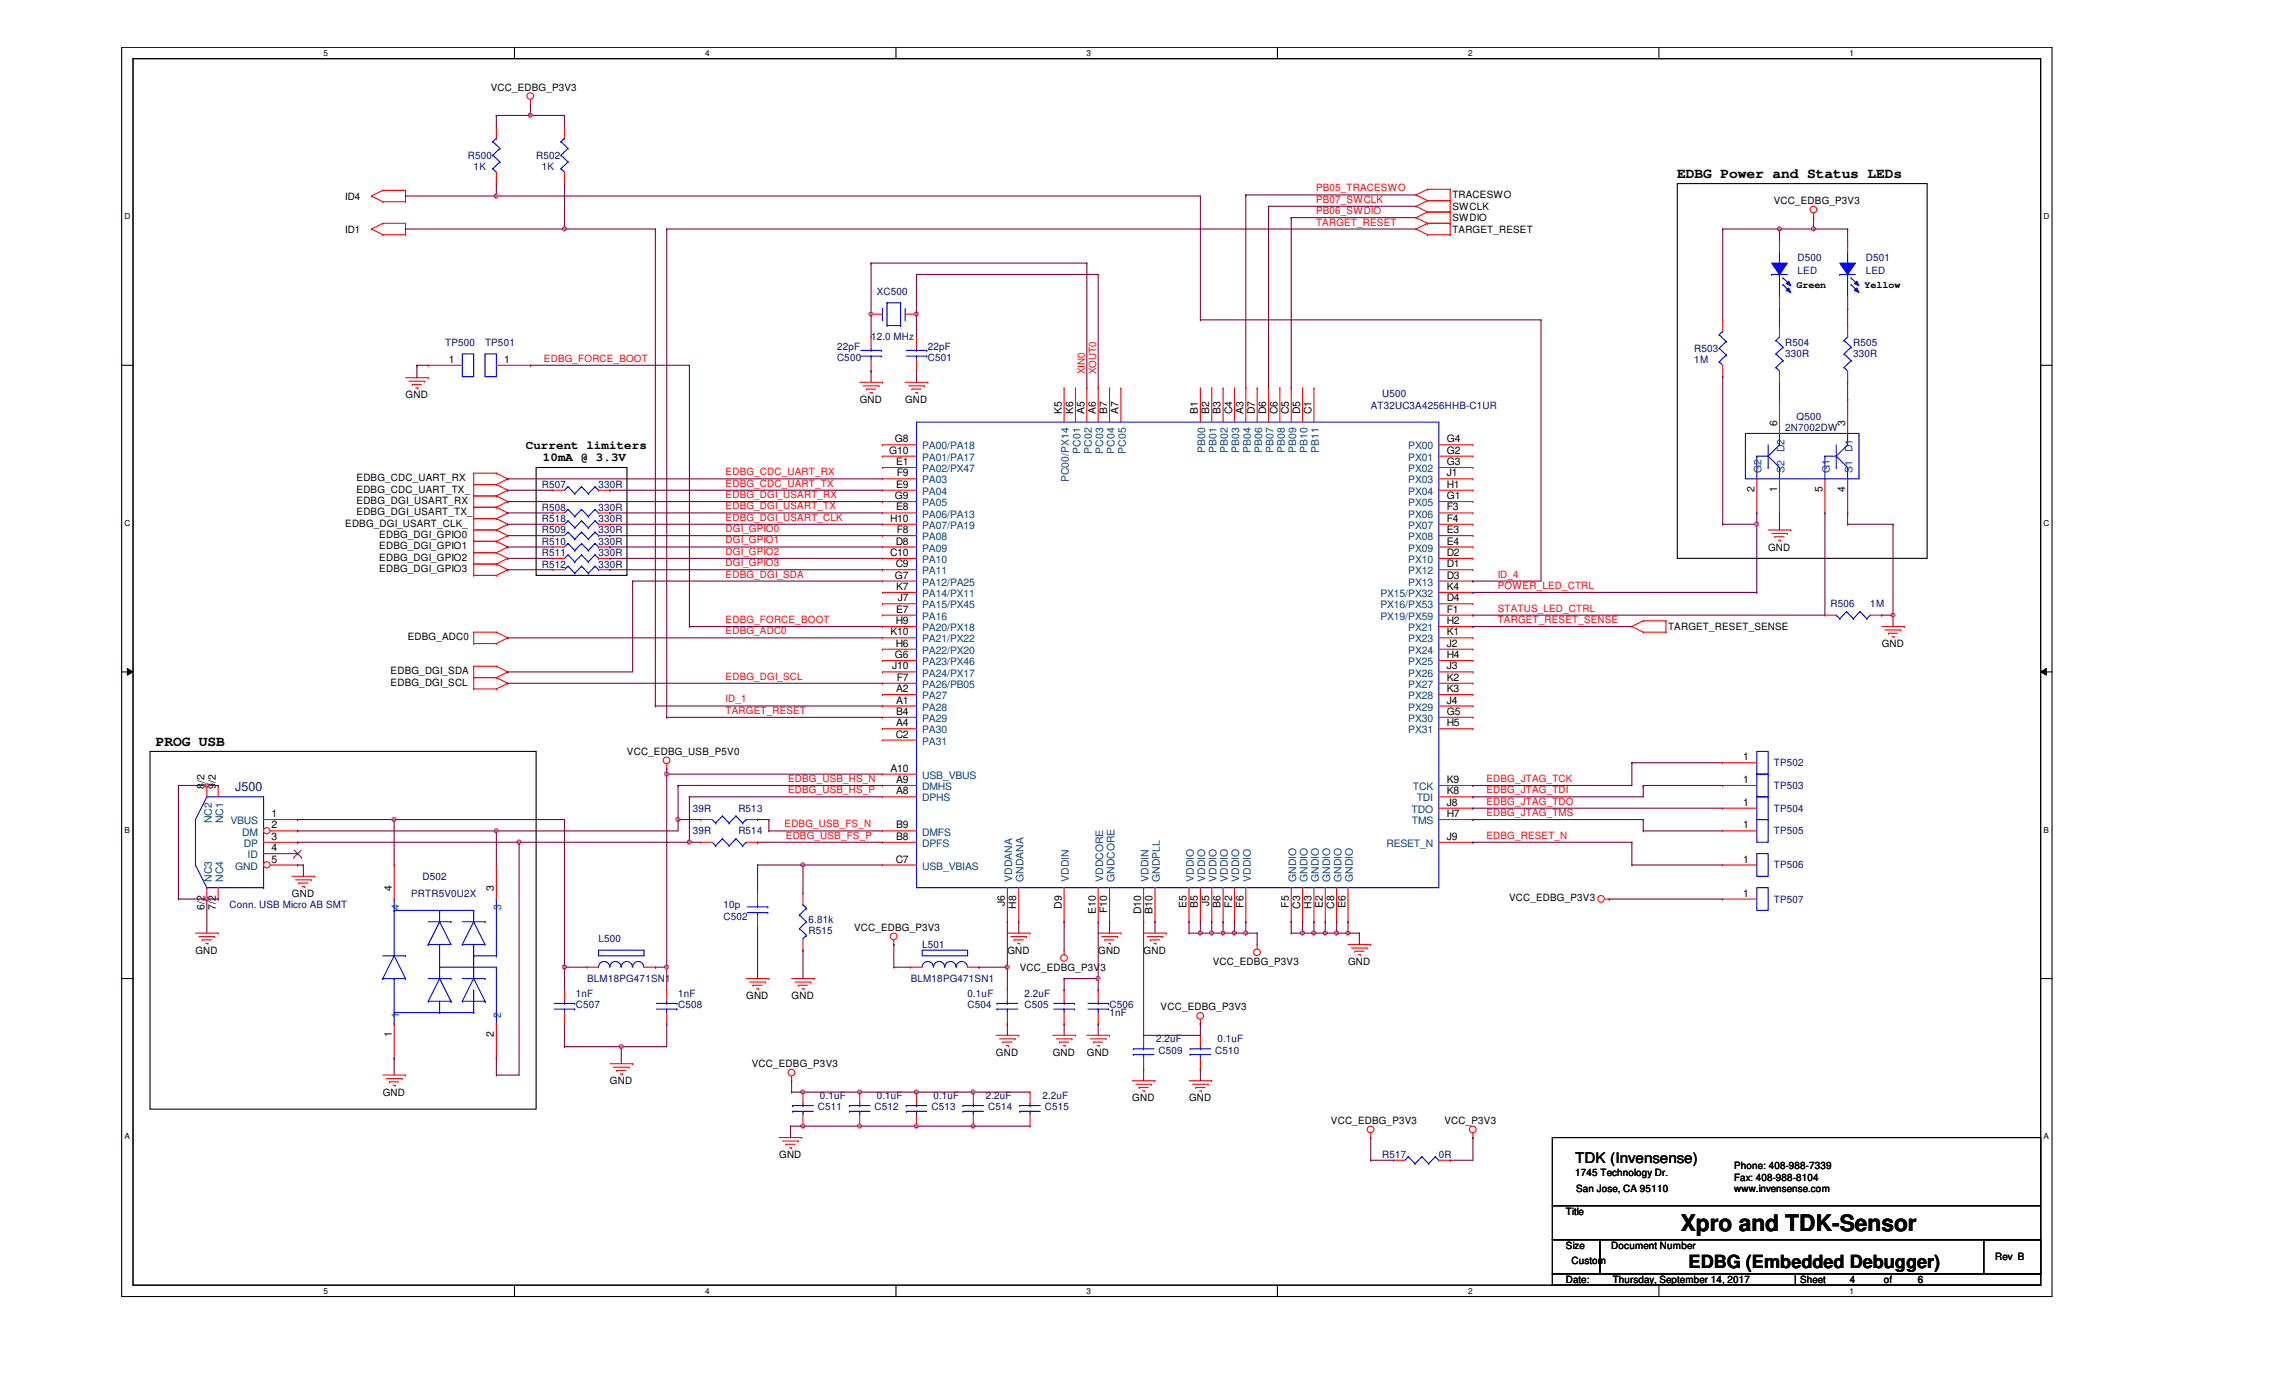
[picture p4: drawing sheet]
<svg xmlns="http://www.w3.org/2000/svg" width="356mm" height="216mm" viewBox="0 0 356 216" stroke-linecap="round" stroke-linejoin="round" font-family="sans-serif">
<defs><g id="words">
<text font-size="3.6" x="263.2" y="192.8">Xpro and TDK-Sensor</text>
<text font-size="2.8" x="264.4" y="198.5">EDBG (Embedded Debugger)</text>
<g font-size="2.3">
<text x="262.6" y="27.9">EDBG Power and Status LEDs</text>
<text x="24.4" y="116.8">PROG USB</text>
<text x="246.6" y="182.1">TDK (Invensense)</text>
</g>
<g font-size="1.9">
<text x="82.3" y="70.4">Current limiters</text>
<text x="85" y="72.1">10mA @ 3.3V</text>
</g>
<text font-size="1.9" fill="#000080" x="36.8" y="123.9">J500</text>
<g font-size="1.6">
<text x="76.8" y="14.2">VCC_EDBG_P3V3</text>
<text x="54.1" y="31.2">ID4</text>
<text x="227.4" y="34.6">SWDIO</text>
<text x="227.4" y="32.9">SWCLK</text>
<text x="227.4" y="31.1">TRACESWO</text>
<text x="277.7" y="32">VCC_EDBG_P3V3</text>
<text x="54.1" y="36.4">ID1</text>
<text x="227.4" y="36.4">TARGET_RESET</text>
<text x="281.3" y="45.1">Green</text>
<text x="292" y="45.1">Yellow</text>
<text x="70.3" y="56.8">1</text>
<text x="79" y="56.8">1</text>
<text x="63.5" y="62.4">GND</text>
<text x="134.6" y="63.1">GND</text>
<text x="141.7" y="63.1">GND</text>
<text x="166.2" y="64.9" transform="rotate(-90 166.2 64.9)">K5</text>
<text x="168" y="64.9" transform="rotate(-90 168 64.9)">K6</text>
<text x="169.8" y="64.9" transform="rotate(-90 169.8 64.9)">A5</text>
<text x="171.6" y="64.9" transform="rotate(-90 171.6 64.9)">A6</text>
<text x="173.4" y="64.9" transform="rotate(-90 173.4 64.9)">B7</text>
<text x="175.1" y="64.9" transform="rotate(-90 175.1 64.9)">A7</text>
<text x="187.6" y="64.9" transform="rotate(-90 187.6 64.9)">B1</text>
<text x="189.4" y="64.9" transform="rotate(-90 189.4 64.9)">B2</text>
<text x="191.1" y="64.9" transform="rotate(-90 191.1 64.9)">B3</text>
<text x="192.9" y="64.9" transform="rotate(-90 192.9 64.9)">C4</text>
<text x="194.7" y="64.9" transform="rotate(-90 194.7 64.9)">A3</text>
<text x="196.5" y="64.9" transform="rotate(-90 196.5 64.9)">D7</text>
<text x="198.2" y="64.9" transform="rotate(-90 198.2 64.9)">D6</text>
<text x="200" y="64.9" transform="rotate(-90 200 64.9)">C6</text>
<text x="201.8" y="64.9" transform="rotate(-90 201.8 64.9)">C5</text>
<text x="203.6" y="64.9" transform="rotate(-90 203.6 64.9)">D5</text>
<text x="205.4" y="64.9" transform="rotate(-90 205.4 64.9)">C1</text>
<text x="139.2" y="71">G10</text>
<text x="140.1" y="69.3">G8</text>
<text x="226.5" y="69.3">G4</text>
<text x="226.5" y="71">G2</text>
<text x="278.3" y="66.6" transform="rotate(-90 278.3 66.6)">6</text>
<text x="288.9" y="66.6" transform="rotate(-90 288.9 66.6)">3</text>
<text x="55.8" y="77.1">EDBG_CDC_UART_TX_</text>
<text x="55.8" y="75.4">EDBG_CDC_UART_RX</text>
<text x="140.3" y="72.8">E1</text>
<text x="140.3" y="76.4">E9</text>
<text x="140.4" y="74.6">F9</text>
<text x="226.5" y="72.8">G3</text>
<text x="226.5" y="74.6">J1</text>
<text x="226.5" y="76.4">H1</text>
<text x="274.7" y="77.1" transform="rotate(-90 274.7 77.1)">2</text>
<text x="278.3" y="77.1" transform="rotate(-90 278.3 77.1)">1</text>
<text x="285.4" y="77.1" transform="rotate(-90 285.4 77.1)">5</text>
<text x="288.9" y="77.1" transform="rotate(-90 288.9 77.1)">4</text>
<text x="54.1" y="82.5">EDBG_DGI_USART_CLK_</text>
<text x="55.8" y="78.9">EDBG_DGI_USART_RX</text>
<text x="55.8" y="80.7">EDBG_DGI_USART_TX_</text>
<text x="139.4" y="81.7">H10</text>
<text x="140.1" y="78.1">G9</text>
<text x="140.3" y="79.9">E8</text>
<text x="140.4" y="83.5">F8</text>
<text x="226.5" y="78.1">G1</text>
<text x="226.5" y="79.9">F3</text>
<text x="226.5" y="81.7">F4</text>
<text x="226.5" y="83.5">E3</text>
<text x="59.4" y="84.2">EDBG_DGI_GPIO0</text>
<text x="59.4" y="86">EDBG_DGI_GPIO1</text>
<text x="59.4" y="87.8">EDBG_DGI_GPIO2</text>
<text x="59.4" y="89.6">EDBG_DGI_GPIO3</text>
<text x="139.4" y="87">C10</text>
<text x="140.3" y="85.3">D8</text>
<text x="140.3" y="88.8">C9</text>
<text x="226.5" y="85.3">E4</text>
<text x="226.5" y="87">D2</text>
<text x="226.5" y="88.8">D1</text>
<text x="276.9" y="86.2">GND</text>
<text x="140.1" y="90.6">G7</text>
<text x="140.3" y="92.4">K7</text>
<text x="140.3" y="95.9">E7</text>
<text x="140.6" y="94.1">J7</text>
<text x="226.5" y="92.4">K4</text>
<text x="226.5" y="90.6">D3</text>
<text x="226.5" y="94.1">D4</text>
<text x="226.5" y="95.9">F1</text>
<text x="63.8" y="100.2">EDBG_ADC0</text>
<text x="139.4" y="99.5">K10</text>
<text x="140.3" y="97.7">H9</text>
<text x="140.3" y="101.3">H6</text>
<text x="226.5" y="97.7">H2</text>
<text x="226.5" y="99.5">K1</text>
<text x="226.5" y="101.3">J2</text>
<text x="261.2" y="98.6">TARGET_RESET_SENSE</text>
<text x="294.6" y="101.3">GND</text>
<text x="61.2" y="105.6">EDBG_DGI_SDA</text>
<text x="61.2" y="107.4">EDBG_DGI_SCL</text>
<text x="139.7" y="104.8">J10</text>
<text x="140.1" y="103">G6</text>
<text x="140.4" y="106.6">F7</text>
<text x="226.5" y="103">H4</text>
<text x="226.5" y="104.8">J3</text>
<text x="226.5" y="106.6">K2</text>
<text x="140.3" y="108.4">A2</text>
<text x="140.3" y="110.2">A1</text>
<text x="140.3" y="111.9">B4</text>
<text x="140.3" y="113.7">A4</text>
<text x="226.5" y="108.4">K3</text>
<text x="226.5" y="110.2">J4</text>
<text x="226.5" y="111.9">G5</text>
<text x="226.5" y="113.7">H5</text>
<text x="98.2" y="118.2">VCC_EDBG_USB_P5V0</text>
<text x="140.3" y="115.5">C2</text>
<text x="273" y="119">1</text>
<text x="32" y="123.5" transform="rotate(-90 32 123.5)">8/2</text>
<text x="33.8" y="123.5" transform="rotate(-90 33.8 123.5)">9/2</text>
<text x="139.4" y="120.8">A10</text>
<text x="140.3" y="122.6">A9</text>
<text x="140.3" y="124.4">A8</text>
<text x="226.5" y="124.4">K8</text>
<text x="226.5" y="122.6">K9</text>
<text x="273" y="122.6">1</text>
<text x="42.5" y="131.5">3</text>
<text x="42.5" y="127.9">1</text>
<text x="42.5" y="129.7">2</text>
<text x="140.3" y="129.7">B9</text>
<text x="140.3" y="131.5">B8</text>
<text x="226.5" y="131.5">J9</text>
<text x="226.5" y="127.9">H7</text>
<text x="226.5" y="126.2">J8</text>
<text x="273" y="126.2">1</text>
<text x="273" y="129.7">1</text>
<text x="42.5" y="135">5</text>
<text x="42.5" y="133.3">4</text>
<text x="140.3" y="135">C7</text>
<text x="273" y="135">1</text>
<text x="32" y="142.5" transform="rotate(-90 32 142.5)">6/2</text>
<text x="33.8" y="142.5" transform="rotate(-90 33.8 142.5)">7/2</text>
<text x="45.7" y="140.4">GND</text>
<text x="61.3" y="139.5" transform="rotate(-90 61.3 139.5)">4</text>
<text x="77.3" y="139.5" transform="rotate(-90 77.3 139.5)">3</text>
<text x="157.4" y="141.9" transform="rotate(-90 157.4 141.9)">J6</text>
<text x="159.1" y="142.3" transform="rotate(-90 159.1 142.3)">H8</text>
<text x="166.2" y="142.3" transform="rotate(-90 166.2 142.3)">D9</text>
<text x="171.6" y="143.1" transform="rotate(-90 171.6 143.1)">E10</text>
<text x="173.4" y="143" transform="rotate(-90 173.4 143)">F10</text>
<text x="178.7" y="143.2" transform="rotate(-90 178.7 143.2)">D10</text>
<text x="180.5" y="143.1" transform="rotate(-90 180.5 143.1)">B10</text>
<text x="185.8" y="142.2" transform="rotate(-90 185.8 142.2)">E5</text>
<text x="187.6" y="142.2" transform="rotate(-90 187.6 142.2)">B5</text>
<text x="189.4" y="141.9" transform="rotate(-90 189.4 141.9)">J5</text>
<text x="191.1" y="142.2" transform="rotate(-90 191.1 142.2)">B6</text>
<text x="192.9" y="142.1" transform="rotate(-90 192.9 142.1)">F2</text>
<text x="194.7" y="142.1" transform="rotate(-90 194.7 142.1)">F6</text>
<text x="201.8" y="142.1" transform="rotate(-90 201.8 142.1)">F5</text>
<text x="203.6" y="142.3" transform="rotate(-90 203.6 142.3)">C3</text>
<text x="205.4" y="142.3" transform="rotate(-90 205.4 142.3)">H3</text>
<text x="207.1" y="142.2" transform="rotate(-90 207.1 142.2)">E2</text>
<text x="208.9" y="142.3" transform="rotate(-90 208.9 142.3)">C8</text>
<text x="210.7" y="142.2" transform="rotate(-90 210.7 142.2)">E6</text>
<text x="236.3" y="141.1">VCC_EDBG_P3V3</text>
<text x="273" y="140.4">1</text>
<text x="30.6" y="149.3">GND</text>
<text x="133.7" y="145.8">VCC_EDBG_P3V3</text>
<text x="157.7" y="149.3">GND</text>
<text x="172" y="149.3">GND</text>
<text x="179.1" y="149.3">GND</text>
<text x="159.7" y="152">VCC_EDBG_P3V3</text>
<text x="189.9" y="151.1">VCC_EDBG_P3V3</text>
<text x="211.1" y="151.1">GND</text>
<text x="116.8" y="156.4">GND</text>
<text x="124" y="156.4">GND</text>
<text x="181.7" y="158.2">VCC_EDBG_P3V3</text>
<text x="61.3" y="162.4" transform="rotate(-90 61.3 162.4)">1</text>
<text x="77.3" y="162.4" transform="rotate(-90 77.3 162.4)">2</text>
<text x="117.7" y="167.1">VCC_EDBG_P3V3</text>
<text x="156" y="165.3">GND</text>
<text x="164.8" y="165.3">GND</text>
<text x="170.2" y="165.3">GND</text>
<text x="59.9" y="171.5">GND</text>
<text x="95.5" y="169.8">GND</text>
<text x="177.3" y="172.4">GND</text>
<text x="186.2" y="172.4">GND</text>
<text x="208.4" y="176">VCC_EDBG_P3V3</text>
<text x="226.2" y="176">VCC_P3V3</text>
<text x="122" y="181.3">GND</text>
<text x="246.6" y="184.1">1745 Technology Dr.</text>
<text x="271.5" y="183.1">Phone: 408-988-7339</text>
<text x="271.5" y="184.9">Fax: 408-988-8104</text>
<text x="245.2" y="190.2">Title</text>
<text x="246.8" y="186.6">San Jose, CA 95110</text>
<text x="271.5" y="186.6">www.invensense.com</text>
<text x="245.2" y="195.5">Size</text>
<text x="246.1" y="197.9">Custom</text>
<text x="252.3" y="195.5">Document Number</text>
<text x="312.4" y="197.3">Rev B</text>
<text x="245.2" y="200.9">Date:</text>
<text x="252.5" y="200.9">Thursday, September 14, 2017</text>
<text x="281.9" y="200.9">Sheet</text>
<text x="289.6" y="200.9">4</text>
<text x="295" y="200.9">of</text>
<text x="300.3" y="200.9">6</text>
</g>
<g font-size="1.6" fill="#000080">
<text x="73.3" y="24.8">R500</text>
<text x="74.2" y="26.6">1K</text>
<text x="83.9" y="24.8">R502</text>
<text x="84.8" y="26.6">1K</text>
<text x="281.5" y="40.9">D500</text>
<text x="292.1" y="40.9">D501</text>
<text x="137.3" y="46.2">XC500</text>
<text x="281.5" y="43">LED</text>
<text x="292.1" y="43">LED</text>
<text x="136.4" y="53.3">12.0 MHz</text>
<text x="69.7" y="54.2">TP500</text>
<text x="75.9" y="54.2">TP501</text>
<text x="131.1" y="54.7">22pF</text>
<text x="131.1" y="56.5">C500</text>
<text x="145.3" y="54.7">22pF</text>
<text x="145.3" y="56.5">C501</text>
<text x="265.3" y="55.1">R503</text>
<text x="265.3" y="56.9">1M</text>
<text x="279.5" y="54.2">R504</text>
<text x="279.5" y="56">330R</text>
<text x="290.2" y="54.2">R505</text>
<text x="290.2" y="56">330R</text>
<text x="214.6" y="64">AT32UC3A4256HHB-C1UR</text>
<text x="216.4" y="62.2">U500</text>
<text x="281.3" y="65.7">Q500</text>
<text x="279.5" y="67.5">2N7002DW</text>
<text x="84.8" y="76.4">R507</text>
<text x="93.7" y="76.4">330R</text>
<text x="84.8" y="81.7">R518</text>
<text x="84.8" y="83.5">R509</text>
<text x="84.8" y="80">R508</text>
<text x="93.7" y="81.7">330R</text>
<text x="93.7" y="83.5">330R</text>
<text x="93.7" y="80">330R</text>
<text x="84.8" y="87.1">R511</text>
<text x="84.8" y="88.9">R512</text>
<text x="84.8" y="85.3">R510</text>
<text x="93.7" y="87.1">330R</text>
<text x="93.7" y="88.9">330R</text>
<text x="93.7" y="85.3">330R</text>
<text x="286.6" y="95.1">R506</text>
<text x="292.9" y="95.1">1M</text>
<text x="277.7" y="120">TP502</text>
<text x="277.7" y="123.5">TP503</text>
<text x="108.5" y="130.6">39R</text>
<text x="108.5" y="127.1">39R</text>
<text x="115.6" y="130.6">R514</text>
<text x="115.6" y="127.1">R513</text>
<text x="277.7" y="127.1">TP504</text>
<text x="277.7" y="130.6">TP505</text>
<text x="66.2" y="137.8">D502</text>
<text x="277.7" y="136">TP506</text>
<text x="35.9" y="142.2">Conn. USB Micro AB SMT</text>
<text x="64.4" y="140.4">PRTR5V0U2X</text>
<text x="113.3" y="142.2">10p</text>
<text x="113.3" y="144">C502</text>
<text x="277.7" y="141.3">TP507</text>
<text x="93.7" y="147.5">L500</text>
<text x="126.6" y="146.3">R515</text>
<text x="126.6" y="144.5">6.81k</text>
<text x="144.4" y="148.4">L501</text>
<text x="91.9" y="153.8">BLM18PG471SN1</text>
<text x="142.6" y="153.8">BLM18PG471SN1</text>
<text x="90.2" y="156.1">1nF</text>
<text x="90.2" y="157.9">C507</text>
<text x="106.2" y="156.1">1nF</text>
<text x="106.2" y="157.9">C508</text>
<text x="151.5" y="156.1">0.1uF</text>
<text x="151.5" y="157.9">C504</text>
<text x="160.4" y="156.1">2.2uF</text>
<text x="160.4" y="157.9">C505</text>
<text x="173.7" y="159.1">1nF</text>
<text x="173.7" y="157.9">C506</text>
<text x="181" y="163.2">2.2uF</text>
<text x="181.4" y="165">C509</text>
<text x="190.3" y="165">C510</text>
<text x="190.6" y="163.2">0.1uF</text>
<text x="128.1" y="173.9">C511</text>
<text x="128.4" y="172.1">0.1uF</text>
<text x="136.9" y="173.9">C512</text>
<text x="137.3" y="172.1">0.1uF</text>
<text x="145.8" y="173.9">C513</text>
<text x="146.2" y="172.1">0.1uF</text>
<text x="154.3" y="172.1">2.2uF</text>
<text x="154.7" y="173.9">C514</text>
<text x="163.2" y="172.1">2.2uF</text>
<text x="163.6" y="173.9">C515</text>
<text x="216.4" y="181.3">R517</text>
<text x="225.3" y="181.3">0R</text>
</g>
<g font-size="1.6" fill="#f00">
<text x="206.1" y="30">PB05_TRACESWO</text>
<text x="206.1" y="33.5">PB06_SWDIO</text>
<text x="206.1" y="31.7">PB07_SWCLK</text>
<text x="206.1" y="35.3">TARGET_RESET</text>
<text x="85.2" y="56.6">EDBG_FORCE_BOOT</text>
<text x="169.8" y="58.6" transform="rotate(-90 169.8 58.6)">XIN0</text>
<text x="171.6" y="58.6" transform="rotate(-90 171.6 58.6)">XOUT0</text>
<text x="113.6" y="78">EDBG_DGI_USART_RX</text>
<text x="113.6" y="76.2">EDBG_CDC_UART_TX</text>
<text x="113.6" y="74.4">EDBG_CDC_UART_RX</text>
<text x="113.6" y="83.3">DGI_GPIO0</text>
<text x="113.6" y="79.8">EDBG_DGI_USART_TX</text>
<text x="113.6" y="81.5">EDBG_DGI_USART_CLK</text>
<text x="113.6" y="85.1">DGI_GPIO1</text>
<text x="113.6" y="86.9">DGI_GPIO2</text>
<text x="113.6" y="88.6">DGI_GPIO3</text>
<text x="113.6" y="90.4">EDBG_DGI_SDA</text>
<text x="234.5" y="90.4">ID_4</text>
<text x="234.5" y="92.2">POWER_LED_CTRL</text>
<text x="234.5" y="95.8">STATUS_LED_CTRL</text>
<text x="113.6" y="97.5">EDBG_FORCE_BOOT</text>
<text x="113.6" y="99.3">EDBG_ADC0</text>
<text x="234.5" y="97.5">TARGET_RESET_SENSE</text>
<text x="113.6" y="106.4">EDBG_DGI_SCL</text>
<text x="113.6" y="111.8">TARGET_RESET</text>
<text x="113.6" y="110">ID_1</text>
<text x="123.4" y="122.4">EDBG_USB_HS_N</text>
<text x="123.4" y="124.2">EDBG_USB_HS_P</text>
<text x="232.7" y="122.4">EDBG_JTAG_TCK</text>
<text x="232.7" y="124.2">EDBG_JTAG_TDI</text>
<text x="232.7" y="126">EDBG_JTAG_TDO</text>
<text x="122.9" y="129.5">EDBG_USB_FS_N</text>
<text x="123.1" y="131.3">EDBG_USB_FS_P</text>
<text x="232.7" y="127.8">EDBG_JTAG_TMS</text>
<text x="232.7" y="131.3">EDBG_RESET_N</text>
</g>
<g font-size="1.6" fill="#004080">
<text x="144.4" y="70.4">PA00/PA18</text>
<text x="169.2" y="71" transform="rotate(-90 169.2 71)">PC01</text>
<text x="170.9" y="71" transform="rotate(-90 170.9 71)">PC02</text>
<text x="172.7" y="71" transform="rotate(-90 172.7 71)">PC03</text>
<text x="174.5" y="71" transform="rotate(-90 174.5 71)">PC04</text>
<text x="176.3" y="71" transform="rotate(-90 176.3 71)">PC05</text>
<text x="188.7" y="71" transform="rotate(-90 188.7 71)">PB00</text>
<text x="190.5" y="71" transform="rotate(-90 190.5 71)">PB01</text>
<text x="192.3" y="71" transform="rotate(-90 192.3 71)">PB02</text>
<text x="194.1" y="71" transform="rotate(-90 194.1 71)">PB03</text>
<text x="195.8" y="71" transform="rotate(-90 195.8 71)">PB04</text>
<text x="197.6" y="71" transform="rotate(-90 197.6 71)">PB06</text>
<text x="199.4" y="71" transform="rotate(-90 199.4 71)">PB07</text>
<text x="201.2" y="71" transform="rotate(-90 201.2 71)">PB08</text>
<text x="202.9" y="71" transform="rotate(-90 202.9 71)">PB09</text>
<text x="204.7" y="71" transform="rotate(-90 204.7 71)">PB10</text>
<text x="206.5" y="71" transform="rotate(-90 206.5 71)">PB11</text>
<text x="220.5" y="70.4">PX00</text>
<text x="279.4" y="70.8" transform="rotate(-90 279.4 70.8)">D2</text>
<text x="290.1" y="70.8" transform="rotate(-90 290.1 70.8)">D1</text>
<text x="144.4" y="72.1">PA01/PA17</text>
<text x="144.4" y="73.9">PA02/PX47</text>
<text x="144.4" y="75.7">PA03</text>
<text x="144.4" y="77.5">PA04</text>
<text x="167.4" y="75.5" transform="rotate(-90 167.4 75.5)">PC00/PX14</text>
<text x="220.5" y="72.1">PX01</text>
<text x="220.5" y="73.9">PX02</text>
<text x="220.5" y="75.7">PX03</text>
<text x="220.5" y="77.5">PX04</text>
<text x="275.8" y="74.1" transform="rotate(-90 275.8 74.1)">G2</text>
<text x="279.4" y="74.1" transform="rotate(-90 279.4 74.1)">S2</text>
<text x="286.5" y="74.1" transform="rotate(-90 286.5 74.1)">G1</text>
<text x="290.1" y="74.1" transform="rotate(-90 290.1 74.1)">S1</text>
<text x="144.4" y="79.2">PA05</text>
<text x="144.4" y="81">PA06/PA13</text>
<text x="144.4" y="82.8">PA07/PA19</text>
<text x="220.5" y="79.2">PX05</text>
<text x="220.5" y="81">PX06</text>
<text x="220.5" y="82.8">PX07</text>
<text x="144.4" y="84.6">PA08</text>
<text x="144.4" y="86.4">PA09</text>
<text x="144.4" y="88.1">PA10</text>
<text x="144.4" y="89.9">PA11</text>
<text x="220.5" y="84.6">PX08</text>
<text x="220.5" y="86.4">PX09</text>
<text x="220.5" y="88.1">PX10</text>
<text x="220.5" y="89.9">PX12</text>
<text x="144.4" y="91.7">PA12/PA25</text>
<text x="144.4" y="93.5">PA14/PX11</text>
<text x="144.4" y="95.2">PA15/PX45</text>
<text x="216.2" y="93.5">PX15/PX32</text>
<text x="216.2" y="95.2">PX16/PX53</text>
<text x="220.5" y="91.7">PX13</text>
<text x="144.4" y="97">PA16</text>
<text x="144.4" y="98.8">PA20/PX18</text>
<text x="144.4" y="100.6">PA21/PX22</text>
<text x="216.2" y="97">PX19/PX59</text>
<text x="220.5" y="98.8">PX21</text>
<text x="220.5" y="100.6">PX23</text>
<text x="144.4" y="102.4">PA22/PX20</text>
<text x="144.4" y="104.1">PA23/PX46</text>
<text x="144.4" y="105.9">PA24/PX17</text>
<text x="144.4" y="107.7">PA26/PB05</text>
<text x="220.5" y="102.4">PX24</text>
<text x="220.5" y="104.1">PX25</text>
<text x="220.5" y="105.9">PX26</text>
<text x="220.5" y="107.7">PX27</text>
<text x="144.4" y="109.5">PA27</text>
<text x="144.4" y="111.3">PA28</text>
<text x="144.4" y="113">PA29</text>
<text x="220.5" y="109.5">PX28</text>
<text x="220.5" y="111.3">PX29</text>
<text x="220.5" y="113">PX30</text>
<text x="144.4" y="114.8">PA30</text>
<text x="144.4" y="116.6">PA31</text>
<text x="220.5" y="114.8">PX31</text>
<text x="144.4" y="121.9">USB_VBUS</text>
<text x="144.4" y="123.7">DMHS</text>
<text x="144.4" y="125.5">DPHS</text>
<text x="221.2" y="123.7">TCK</text>
<text x="221.8" y="125.5">TDI</text>
<text x="33.1" y="128.9" transform="rotate(-90 33.1 128.9)">NC2</text>
<text x="34.9" y="128.9" transform="rotate(-90 34.9 128.9)">NC1</text>
<text x="36.1" y="129">VBUS</text>
<text x="37.9" y="130.8">DM</text>
<text x="144.4" y="130.8">DMFS</text>
<text x="221" y="127.3">TDO</text>
<text x="221.1" y="129">TMS</text>
<text x="36.8" y="136.1">GND</text>
<text x="38.2" y="132.6">DP</text>
<text x="38.8" y="134.4">ID</text>
<text x="144.4" y="132.6">DPFS</text>
<text x="144.4" y="136.1">USB_VBIAS</text>
<text x="217.1" y="132.6">RESET_N</text>
<text x="33.1" y="138.1" transform="rotate(-90 33.1 138.1)">NC3</text>
<text x="34.9" y="138.1" transform="rotate(-90 34.9 138.1)">NC4</text>
<text x="62.5" y="142.5" transform="rotate(-90 62.5 142.5)">4</text>
<text x="78.5" y="142.5" transform="rotate(-90 78.5 142.5)">3</text>
<text x="158.5" y="138.1" transform="rotate(-90 158.5 138.1)">VDDANA</text>
<text x="160.3" y="138.1" transform="rotate(-90 160.3 138.1)">GNDANA</text>
<text x="167.4" y="138.1" transform="rotate(-90 167.4 138.1)">VDDIN</text>
<text x="172.7" y="138.1" transform="rotate(-90 172.7 138.1)">VDDCORE</text>
<text x="174.5" y="138.1" transform="rotate(-90 174.5 138.1)">GNDCORE</text>
<text x="179.8" y="138.1" transform="rotate(-90 179.8 138.1)">VDDIN</text>
<text x="181.6" y="138.1" transform="rotate(-90 181.6 138.1)">GNDPLL</text>
<text x="186.9" y="138.1" transform="rotate(-90 186.9 138.1)">VDDIO</text>
<text x="188.7" y="138.1" transform="rotate(-90 188.7 138.1)">VDDIO</text>
<text x="190.5" y="138.1" transform="rotate(-90 190.5 138.1)">VDDIO</text>
<text x="192.3" y="138.1" transform="rotate(-90 192.3 138.1)">VDDIO</text>
<text x="194.1" y="138.1" transform="rotate(-90 194.1 138.1)">VDDIO</text>
<text x="195.8" y="138.1" transform="rotate(-90 195.8 138.1)">VDDIO</text>
<text x="202.9" y="138.1" transform="rotate(-90 202.9 138.1)">GNDIO</text>
<text x="204.7" y="138.1" transform="rotate(-90 204.7 138.1)">GNDIO</text>
<text x="206.5" y="138.1" transform="rotate(-90 206.5 138.1)">GNDIO</text>
<text x="208.3" y="138.1" transform="rotate(-90 208.3 138.1)">GNDIO</text>
<text x="210.1" y="138.1" transform="rotate(-90 210.1 138.1)">GNDIO</text>
<text x="211.8" y="138.1" transform="rotate(-90 211.8 138.1)">GNDIO</text>
<text x="62.5" y="159.4" transform="rotate(-90 62.5 159.4)">1</text>
<text x="78.5" y="159.4" transform="rotate(-90 78.5 159.4)">2</text>
</g>
<g font-size="1.3">
<text x="50.7" y="8.7">5</text>
<text x="110.4" y="8.7">4</text>
<text x="170.1" y="8.7">3</text>
<text x="229.9" y="8.7">2</text>
<text x="289.6" y="8.7">1</text>
<text x="19.5" y="34.3">D</text>
<text x="320" y="34.3">D</text>
<text x="19.5" y="82.3">C</text>
<text x="320" y="82.3">C</text>
<text x="19.5" y="130.3">B</text>
<text x="320" y="130.3">B</text>
<text x="19.5" y="178.3">A</text>
<text x="320" y="178.3">A</text>
<text x="50.7" y="202.5">5</text>
<text x="110.4" y="202.5">4</text>
<text x="170.1" y="202.5">3</text>
<text x="229.9" y="202.5">2</text>
<text x="289.6" y="202.5">1</text>
</g>
</g></defs>
<path d="M19.1 7.4h302.2v195.6h-302.2zM20.8 9.2h298.7v192h-298.7z" fill="none" stroke="#000" stroke-width=".17"/>
<g fill="#fff">
<path d="M50.7 7.6h.7v1.4h-.7z"/>
<path d="M50.7 201.4h.7v1.4h-.7z"/>
</g>
<path d="M80.6 7.4v1.8M80.6 201.2v1.8" fill="none" stroke="#000" stroke-width=".17"/>
<g fill="#fff">
<path d="M110.4 7.6h.7v1.4h-.7z"/>
<path d="M110.4 201.4h.7v1.4h-.7z"/>
</g>
<path d="M140.3 7.4v1.8M140.3 201.2v1.8" fill="none" stroke="#000" stroke-width=".17"/>
<g fill="#fff">
<path d="M170.1 7.6h.7v1.4h-.7z"/>
<path d="M170.1 201.4h.7v1.4h-.7z"/>
</g>
<path d="M200 7.4v1.8M200 201.2v1.8" fill="none" stroke="#000" stroke-width=".17"/>
<g fill="#fff">
<path d="M229.9 7.6h.6v1.4h-.6z"/>
<path d="M229.9 201.4h.6v1.4h-.6z"/>
</g>
<path d="M259.8 7.4v1.8M259.8 201.2v1.8" fill="none" stroke="#000" stroke-width=".17"/>
<g fill="#fff">
<path d="M289.6 7.6h.7v1.4h-.7z"/>
<path d="M289.6 201.4h.7v1.4h-.7z"/>
<path d="M19.5 33.2h.9v1.4h-.9z"/>
<path d="M320 33.2h.9v1.4h-.9z"/>
<path d="M19.5 81.2h.9v1.4h-.9z"/>
<path d="M320 81.2h.9v1.4h-.9z"/>
</g>
<path d="M19.1 57.2h1.7M319.5 57.2h1.8" fill="none" stroke="#000" stroke-width=".17"/>
<g fill="#fff">
<path d="M19.5 129.2h.8v1.4h-.8z"/>
<path d="M320 129.2h.8v1.4h-.8z"/>
</g>
<path d="M19.1 105.2h1.7M319.5 105.2h1.8" fill="none" stroke="#000" stroke-width=".17"/>
<path d="M19.9 104.6l.9 .6-.9 .5zM319.5 105.2l.9-.6v1.1z" fill="#000"/>
<path d="M19.9 104.6l.9 .6-.9 .5zM319.5 105.2l.9-.6v1.1z" fill="none" stroke="#000" stroke-width=".16"/>
<g fill="#fff">
<path d="M19.5 177.2h.8v1.4h-.8z"/>
<path d="M320 177.2h.8v1.4h-.8z"/>
</g>
<g fill="none" stroke="#000" stroke-width=".17">
<path d="M20.8 9.2h298.7v192h-298.7zM262.6 28.7h39.2v58.7h-39.2zM83.9 73.2h14.3v16.9h-14.3zM23.5 117.6h60.4v56.1h-60.4zM19.1 153.2h1.7M319.5 153.2h1.8M243.1 178.1h76.4v10.7h-76.4zM243.1 188.8h76.4v5.3h-76.4zM243.1 194.1h7.4v5.3h-7.4zM243.1 199.4h38v1.8h-38zM250.5 194.1h69v5.3h-69zM281.1 199.4h38.4v1.8h-38.4z"/>
<path d="M310.6 194.1h8.9v5.3h-8.9z"/>
</g>
<g fill="none" stroke="#f00" stroke-width=".17">
<path d="M83.1 16.3h.1M83.1 15.6v.7M58.2 35.9h.1M58.2 30.7h.1M58.2 35.9l1.7 .8M58.2 30.7l1.7 .9M59.9 35h.1M59.9 36.7h.1M59.9 29.8h.1M59.9 31.6h.1M59.9 35h3.6M59.9 36.7h3.6"/>
<path d="M59.9 35l-1.7 .9M59.9 29.8l-1.7 .9M59.9 29.8h3.6M59.9 31.6h3.6M63.5 35h.1M63.5 36.7h.1M63.5 29.8h.1M63.5 31.6h.1M63.5 29.8v1.8M63.5 35v1.7M221.7 34.1h.1M221.7 32.3h.1"/>
<path d="M221.7 35.9h.1M221.7 30.5h.1M221.7 34.1l1.8 .9M221.7 32.3l1.8 .9M221.7 35.9l1.8 .8M221.7 30.5l1.8 .9M223.5 33.2h.1M223.5 35h.1M223.5 31.4h.1M223.5 36.7h.1M223.5 29.6h.1M223.5 33.2l-1.8 .9"/>
<path d="M223.5 33.2h3.6M223.5 35h3.6M223.5 31.4l-1.8 .9M223.5 31.4h3.6M223.5 35l-1.8 .9M223.5 36.7h3.6M223.5 29.6l-1.8 .9M223.5 29.6h3.6M227.1 33.2h.1M227.1 35h.1M227.1 31.4h.1M227.1 36.7h.1"/>
<path d="M227.1 29.6h.1M227.1 29.6v7.1M284 34.1h.1M284 33.4v.7M63.5 59.1h3.6M64.1 59.7h2.4M66.5 59.7h.1M67.1 59.1h.1M77.7 57.2h5.4M83.1 57.2h.1M134.6 59.9h3.6M138.2 59.9h.1"/>
<path d="M141.7 59.9h3.6M143.5 52.7h.1M143.5 58.1h.1M143.5 52.7v1.8M143.5 56.3v1.8M145.3 59.9h.1M269.7 59h.1M269.7 50.1h.1M269.7 50.1v1.8M269.7 57.2v1.8M64.6 60.2h.1M64.6 60.2h1.4"/>
<path d="M65.1 60.7h.3M65.4 60.7h.1M74.2 79.4h.1M74.2 77.6h.1M74.2 75.9h.1M74.2 74.1h.1M74.2 74.1v16M74.2 79.4h3.5M74.2 77.6h3.5M74.2 75.9h3.5M74.2 74.1h3.5M77.7 79.4h.1"/>
<path d="M77.7 77.6h.1M77.7 75.9h.1M77.7 74.1h.1M77.7 77.6l1.8 .9M77.7 79.4l1.8 .9M77.7 75.9l1.8 .8M77.7 74.1l1.8 .9M79.5 78.5h.1M79.5 76.7h.1M79.5 75h.1M79.5 78.5l-1.8 .9M79.5 76.7l-1.8 .9"/>
<path d="M79.5 75l-1.8 .9M135.2 60.4h2.4M135.7 60.9h.1M135.7 60.9h1.4M136.2 61.5h.4M136.6 61.5h.1M137.6 60.4h.1M142.3 60.4h2.4M142.8 60.9h.1M142.8 60.9h1.4M143.3 61.5h.4M143.7 61.5h.1"/>
<path d="M144.7 60.4h.1M74.2 84.8h.1M74.2 83h.1M74.2 86.5h.1M74.2 88.3h.1M74.2 81.2h.1M74.2 99h.1M74.2 90.1h.1M74.2 99h3.5M74.2 84.8h3.5M74.2 99v1.8M74.2 83h3.5"/>
<path d="M74.2 86.5h3.5M74.2 88.3h3.5M74.2 81.2h3.5M74.2 90.1h3.5M77.7 84.8h.1M77.7 83h.1M77.7 86.5h.1M77.7 88.3h.1M77.7 81.2h.1M77.7 99h.1M77.7 90.1h.1M77.7 83l1.8 .9"/>
<path d="M77.7 84.8l1.8 .8M77.7 86.5l1.8 .9M77.7 81.2l1.8 .9M77.7 99l1.8 .9M77.7 88.3l1.8 .9M79.5 83.9h.1M79.5 85.6h.1M79.5 87.4h.1M79.5 80.3h.1M79.5 82.1h.1M79.5 99.9h.1M79.5 89.2h.1"/>
<path d="M79.5 83.9l-1.8 .9M79.5 85.6l-1.8 .9M79.5 87.4l-1.8 .9M79.5 80.3l-1.8 .9M79.5 82.1l-1.8 .9M79.5 99.9l-1.8 .9M79.5 89.2l-1.8 .9M86.6 87.4h.1M86.6 89.2h.1M86.6 87.4h1.8M86.6 89.2h1.8M93.7 87.4h1.8"/>
<path d="M93.7 89.2h1.8M95.5 87.4h.1M95.5 89.2h.1M255.5 98.1h.1M255.5 98.1l1.8 .9M257.3 97.2h.1M257.3 99h.1M257.3 97.2l-1.8 .9M257.3 97.2h3.6M257.3 99h3.6M260.9 97.2h.1M260.9 99h.1"/>
<path d="M260.9 97.2v1.8M276.9 83h3.5M277.4 83.5h2.5M277.9 84h.1M277.9 84h1.5M278.5 84.6h.3M278.8 84.6h.1M279.9 83.5h.1M280.4 83h.1M294.6 98.1h3.6M295.2 98.6h2.4M295.7 99.1h.1"/>
<path d="M295.7 99.1h1.4M296.2 99.7h.4M296.6 99.7h.1M297.6 98.6h.1M298.2 98.1h.1M74.2 106.1h.1M74.2 104.3h.1M74.2 107.9h.1M74.2 100.8h.1M74.2 104.3v3.6M74.2 106.1h3.5M74.2 104.3h3.5"/>
<path d="M74.2 107.9h3.5M74.2 100.8h3.5M77.7 106.1h.1M77.7 104.3h.1M77.7 107.9h.1M77.7 100.8h.1M77.7 104.3l1.8 .9M77.7 106.1l1.8 .9M79.5 105.2h.1M79.5 107h.1M79.5 105.2l-1.8 .9M79.5 107l-1.8 .9"/>
<path d="M104.4 119.6v.7M269.7 119.4h.1M269.7 119.4h5.4M45.7 137.2h3.6M46.3 137.8h2.4M46.8 138.3h.1M46.8 138.3h1.4M47.3 138.8h.4M47.7 138.8h.1M48.7 137.8h.1M49.3 137.2h.1M104.4 120.3h.1"/>
<path d="M109.7 131.9h.1M109.7 131.9h1.8M116.8 131.9h1.8M118.6 131.9h.1M30.6 146.1h3.6M31.2 146.6h2.4M31.7 147.2h.1M31.7 147.2h1.4M32.2 147.7h.4M32.6 147.7h.1M33.6 146.6h.1M34.2 146.1h.1"/>
<path d="M116.8 153.2h3.6M117.4 153.8h2.4M117.9 154.3h.1M117.9 154.3h1.4M118.4 154.8h.4M118.8 154.8h.1M119.8 153.8h.1M120.4 153.2h.1M124 153.2h3.5M124.5 153.8h2.5M125 154.3h.1M125 154.3h1.4"/>
<path d="M125.6 154.8h.3M125.9 154.8h.1M127 153.8h.1M127.5 153.2h.1M140 147.9h.1M140 147.2v.7M157.7 146.1h3.6M158.3 146.6h2.4M158.8 147.2h.1M158.8 147.2h1.4M159.3 147.7h.4M159.7 147.7h.1"/>
<path d="M160.7 146.6h.1M161.3 146.1h.1M166.6 148.8h.1M166.6 148.8v.7M172 146.1h3.5M172.5 146.6h2.5M173 147.2h.1M173 147.2h1.5M173.6 147.7h.3M173.9 147.7h.1M175 146.6h.1M175.5 146.1h.1"/>
<path d="M179.1 146.1h3.5M179.6 146.6h2.5M180.1 147.2h.1M180.1 147.2h1.5M180.7 147.7h.3M181 147.7h.1M182.1 146.6h.1M182.6 146.1h.1M188 159.6v.7M196.9 147.9h.1M196.9 147.9v.7M211.1 147.9h3.5"/>
<path d="M211.6 148.4h2.5M212.1 148.9h.1M212.1 148.9h1.5M212.7 149.5h.3M213 149.5h.1M214.1 148.4h.1M214.6 147.9h.1M251.2 140.8h.8M252 140.8h.1M59.9 168.3h3.6M60.5 168.9h2.4M61 169.4h.1"/>
<path d="M61 169.4h1.4M61.6 169.9h.3M61.9 169.9h.1M62.9 168.9h.1M63.5 168.3h.1M95.5 166.5h3.6M96.1 167.1h2.4M96.6 167.6h.1M96.6 167.6h1.4M97.1 168.1h.4M97.5 168.1h.1M98.5 167.1h.1"/>
<path d="M99.1 166.5h.1M122 178.1h3.6M122.5 178.6h2.5M123.1 179.2h.1M123.1 179.2h1.4M123.6 179.7h.4M124 169.2h.1M124 179.7h.1M124 168.5v.7M125 178.6h.1M125.6 178.1h.1M143.5 171h.1"/>
<path d="M143.5 176.3h.1M143.5 171v1.8M143.5 174.5v1.8M156 162.1h3.5M156.5 162.6h2.5M157 163.2h.1M157 163.2h1.5M157.6 163.7h.3M157.9 163.7h.1M159 162.6h.1M159.5 162.1h.1M164.8 162.1h3.6"/>
<path d="M165.4 162.6h2.5M165.9 163.2h.1M165.9 163.2h1.4M166.5 163.7h.3M166.8 163.7h.1M167.9 162.6h.1M168.4 162.1h.1M170.2 162.1h3.5M170.7 162.6h2.5M171.2 163.2h.1M171.2 163.2h1.5M171.8 163.7h.3"/>
<path d="M172.1 163.7h.1M173.2 162.6h.1M173.7 162.1h.1M177.3 169.2h3.5M177.8 169.8h2.5M178.4 170.3h.1M178.4 170.3h1.4M178.9 170.8h.3M179.2 170.8h.1M180.3 169.8h.1M180.8 169.2h.1M186.2 169.2h3.5"/>
<path d="M186.7 169.8h2.5M187.2 170.3h.1M187.2 170.3h1.5M187.8 170.8h.3M188 160.3h.1M188.1 170.8h.1M189.2 169.8h.1M189.7 169.2h.1M214.6 178.1h.1M214.6 177.4v.7M230.6 178.1h.1M230.6 177.4v.7"/>
<path d="M218.2 181.7h.1M218.2 181.7h1.8M225.3 181.7h1.8M227.1 181.7h.1"/>
<circle cx="83" cy="15" r=".52"/>
<circle cx="284" cy="32.8" r=".52"/>
<circle cx="104.4" cy="119" r=".52"/>
<circle cx="139.9" cy="146.6" r=".52"/>
<circle cx="166.6" cy="150" r=".52"/>
<circle cx="187.9" cy="159" r=".52"/>
<circle cx="196.8" cy="149.1" r=".52"/>
<circle cx="250.7" cy="140.7" r=".52"/>
<circle cx="123.9" cy="167.9" r=".52"/>
<circle cx="214.6" cy="176.8" r=".52"/>
<circle cx="230.6" cy="176.8" r=".52"/>
</g>
<g fill="none" stroke="#00f" stroke-width=".17">
<path d="M289.3 39.4v1.8M75.9 55.4h1.8v3.6h-1.8zM141.9 55.8h3.2M141.9 54.9h3.2M143.5 54.9h.1M143.5 55.8h.1M143.5 54.5v.4M143.5 55.8v.5M145.1 55.8h.1M145.1 54.9h.1M269.2 56.6h.1M269.2 54.5h.1"/>
<path d="M269.2 52.4h.1M269.2 56.6l.5 .6M269.2 54.5l1.1 1.1M269.2 52.4l1.1 1.1M269.7 51.9h.1M269.7 51.9l-.5 .5M270.3 55.6h.1M270.3 53.5h.1M270.3 55.6l-1.1 1M270.3 53.5l-1.1 1M288.1 43h.1M288.1 43h2.4"/>
<path d="M289.3 41.2h.1M289.3 46.5h.1M289.3 43v3.5M88.9 86.9h.1M88.9 88.6h.1M88.9 86.9l-.5 .5M88.9 86.9l1.1 1.1M88.9 88.6l-.5 .6M88.9 88.6l1.1 1.1M90 88h.1M90 89.7h.1M91.1 86.9h.1"/>
<path d="M91.1 88.6h.1M91.1 86.9l-1.1 1.1M91.1 86.9l1 1.1M91.1 88.6l-1.1 1.1M91.1 88.6l1 1.1M92.1 88h.1M92.1 89.7h.1M93.2 86.9h.1M93.2 88.6h.1M93.2 86.9l-1.1 1.1M93.2 86.9l.5 .5M93.2 88.6l-1.1 1.1"/>
<path d="M93.2 88.6l.5 .6M93.7 87.4h.1M93.7 89.2h.1M275.1 117.6h1.8v3.6h-1.8zM111.5 131.9l.6 .5M112.1 132.4h.1M113.1 131.3h.1M113.1 131.3l-1 1.1M113.1 131.3l1.1 1.1M114.2 132.4h.1M115.2 131.3h.1M115.2 131.3l-1 1.1"/>
<path d="M115.2 131.3l1.1 1.1M116.3 132.4h.1M116.8 131.9h.1M116.8 131.9l-.5 .5M141.9 174h.1M141.9 173.1h.1M141.9 174h3.2M141.9 173.1h3.2M143.5 173.1h.1M143.5 174h.1M143.5 172.8v.3M143.5 174v.5"/>
<path d="M220.5 181.1h.1M220.5 181.1l-.5 .6M220.5 181.1l1.1 1.1M221.6 182.2h.1M222.6 181.1h.1M222.6 181.1l-1 1.1M222.6 181.1l1.1 1.1M223.7 182.2h.1M224.7 181.1h.1M224.7 181.1l-1 1.1M224.7 181.1l.6 .6M225.3 181.7h.1"/>
</g>
<path d="M288.1 41.2h2.4l-1.2 1.8z" fill-rule="evenodd" fill="#00f"/>
<path d="M288.1 41.2h2.4l-1.2 1.8z" fill="none" stroke="#00f" stroke-width=".17"/>
<path d="M290.7 45.1l.4 .7-.7-.3z" fill-rule="evenodd" fill="#00f"/>
<path d="M290.7 45.1l.4 .7-.7-.3z" fill="none" stroke="#00f" stroke-width=".17"/>
<path d="M290.7 44l.4 .7-.7-.3z" fill-rule="evenodd" fill="#00f"/>
<g fill="none" stroke="#00f" stroke-width=".17">
<path d="M87.8 26.4h.1M87.8 24.3h.1M87.8 22.2h.1M87.8 26.4l.6 .6M87.8 24.3l1.1 1.1M87.8 22.2l1.1 1M88.4 21.6h.1M88.4 21.6l-.6 .6M88.9 25.4h.1M88.9 23.2h.1M88.9 25.4l-1.1 1M88.9 23.2l-1.1 1.1"/>
<path d="M72.4 55.4h1.8v3.6h-1.8zM278.1 57.5h.1M278.1 55.4h.1M278.1 53.3h.1M278.1 57.5l.5 .6M278.1 55.4l1.1 1.1M278.1 53.3l1.1 1.1M278.6 52.7h.1M278.6 52.7l-.5 .6M279.2 56.5h.1M279.2 54.4h.1M279.2 56.5l-1.1 1"/>
<path d="M279.2 54.4l-1.1 1M288.8 57.5h.1M288.8 55.4h.1M288.8 53.3h.1M288.8 57.5l.5 .6M288.8 55.4l1.1 1.1M288.8 53.3l1.1 1.1M289.3 52.7h.1M289.3 52.7l-.5 .6M289.9 43.5h.1M289.9 44.6h.1M289.9 56.5h.1"/>
<path d="M289.9 54.4h.1M289.9 43.5l1 1.1M289.9 44.6l1 1M289.9 56.5l-1.1 1M289.9 54.4l-1.1 1M290.7 44l.4 .7-.7-.3zM143.5 66.1h81.8v72.9h-81.8zM88.9 81.5h.1M88.9 81.5l-.5 .6M88.9 81.5l1.1 1.1M90 82.6h.1M91.1 81.5h.1"/>
<path d="M91.1 81.5l-1.1 1.1M91.1 81.5l1 1.1M92.1 82.6h.1M93.2 81.5h.1M93.2 81.5l-1.1 1.1M93.2 81.5l.5 .6M93.7 82.1h.1M287.5 96.3h.1M287.5 96.3l.6 .6M288.1 96.9h.1M289.1 95.8h.1M289.1 95.8l1.1 1.1"/>
<path d="M289.1 95.8l-1 1.1M290.2 96.9h.1M291.3 95.8h.1M291.3 95.8l1 1.1M291.3 95.8l-1.1 1.1M292.3 96.9h.1M292.9 96.3l-.6 .6M30.6 135.4h.1M30.6 128.3h.1M30.6 128.3v7.1M30.6 135.4l1.8 3.6M32.4 124.8h.1"/>
<path d="M32.4 139h.1M32.4 124.8h8.9v14.2M32.4 139h8.9M32.4 124.8l-1.8 3.5M41.3 139h.1M275.1 133.6h1.8v3.6h-1.8zM275.1 124.8h1.8v3.5h-1.8zM93.7 148.8h7.1v.8h-7.1zM93.7 151.4a.87 .87 0 0 1 .9-.9 .87 .87 0 0 1 .9 .9M95.5 151.4a.87 .87 0 0 1 .9-.9 .87 .87 0 0 1 .8 .9M97.3 151.4a.87 .87 0 0 1 .8-.9 .87 .87 0 0 1 .9 .9M99.1 151.4a.87 .87 0 0 1 .8-.9 .87 .87 0 0 1 .9 .9"/>
<path d="M117 142.9h3.2M117 142h3.2M118.6 142h.1M118.6 142.9h.1M118.6 141.6v.4M118.6 142.9v.5M120.2 142.9h.1M120.2 142h.1M156.1 158h.1M156.1 157.1h.1M156.1 158h3.2M156.1 157.1h3.2"/>
<path d="M157.7 157.1h.1M157.7 158h.1M157.7 156.8v.3M157.7 158v.5M165 158h3.2M165 157.1h3.2M166.6 157.1h.1M166.6 158h.1M166.6 156.8v.3M166.6 158v.5M168.2 158h.1M168.2 157.1h.1"/>
<path d="M133 174h.1M133 173.1h.1M133 174h3.2M133 173.1h3.2M134.6 173.1h.1M134.6 174h.1M134.6 172.8v.3M134.6 174v.5M159.7 174h.1M159.7 173.1h.1M159.7 174h3.2M159.7 173.1h3.2"/>
<path d="M161.3 173.1h.1M161.3 174h.1M161.3 172.8v.3M161.3 174v.5"/>
</g>
<g fill="none" stroke="#f00" stroke-width=".17">
<path d="M88.4 19.9h.1M88.4 19.9v1.7M88.4 28.7h.1M88.4 27v1.7M289.3 37.6h.1M289.3 37.6v1.8M67.1 57.2h.1M67.1 57.2h5.3M278.6 59.9h.1M278.6 51h.1M278.6 51v1.7M278.6 58.1v1.8"/>
<path d="M289.3 48.3h.1M289.3 59.9h.1M289.3 51h.1M289.3 46.5v1.8M289.3 51v1.7M289.3 58.1v1.8M138.2 69.6h.1M138.2 71.4h.1M138.2 73.2h.1M138.2 75h.1M138.2 76.7h.1M138.2 78.5h.1"/>
<path d="M138.2 69.6h5.3M138.2 71.4h5.3M138.2 73.2h5.3M138.2 75h5.3M138.2 76.7h5.3M138.2 78.5h5.3M166.6 60.7h.1M166.6 60.7v5.4M168.4 60.7h.1M168.4 60.7v5.4M170.2 60.7h.1M170.2 60.7v5.4"/>
<path d="M172 60.7h.1M172 60.7v5.4M173.7 60.7h.1M173.7 60.7v5.4M175.5 60.7h.1M175.5 60.7v5.4M188 60.7h.1M188 60.7v5.4M189.7 60.7h.1M189.7 60.7v5.4M191.5 60.7h.1M191.5 60.7v5.4"/>
<path d="M193.3 60.7h.1M193.3 60.7v5.4M195.1 60.7h.1M195.1 60.7v5.4M196.9 60.7h.1M196.9 60.7v5.4M198.6 60.7h.1M198.6 60.7v5.4M200.4 60.7h.1M200.4 60.7v5.4M202.2 60.7h.1M202.2 60.7v5.4"/>
<path d="M204 60.7h.1M204 60.7v5.4M205.7 60.7h.1M205.7 60.7v5.4M225.3 69.6h5.3M225.3 71.4h5.3M225.3 73.2h5.3M225.3 75h5.3M225.3 76.7h5.3M225.3 78.5h5.3M230.6 69.6h.1M230.6 71.4h.1"/>
<path d="M230.6 73.2h.1M230.6 75h.1M230.6 76.7h.1M230.6 78.5h.1M86.6 82.1h.1M86.6 82.1h1.8M93.7 82.1h1.8M95.5 82.1h.1M138.2 80.3h.1M138.2 82.1h.1M138.2 83.9h.1M138.2 85.6h.1"/>
<path d="M138.2 87.4h.1M138.2 89.2h.1M138.2 91h.1M138.2 92.8h.1M138.2 94.5h.1M138.2 96.3h.1M138.2 98.1h.1M138.2 99.9h.1M138.2 96.3h5.3M138.2 82.1h5.3M138.2 80.3h5.3M138.2 83.9h5.3"/>
<path d="M138.2 85.6h5.3M138.2 87.4h5.3M138.2 89.2h5.3M138.2 91h5.3M138.2 92.8h5.3M138.2 94.5h5.3M138.2 98.1h5.3M138.2 99.9h5.3M225.3 96.3h5.3M225.3 82.1h5.3M225.3 80.3h5.3M225.3 83.9h5.3"/>
<path d="M225.3 85.6h5.3M225.3 87.4h5.3M225.3 89.2h5.3M225.3 91h5.3M225.3 92.8h5.3M225.3 94.5h5.3M225.3 98.1h5.3M225.3 99.9h5.3M230.6 80.3h.1M230.6 82.1h.1M230.6 83.9h.1M230.6 85.6h.1"/>
<path d="M230.6 87.4h.1M230.6 92.8h.1M230.6 89.2h.1M230.6 91h.1M230.6 94.5h.1M230.6 96.3h.1M230.6 98.1h.1M230.6 99.9h.1M285.8 96.3h.1M285.8 96.3h1.7M292.9 96.3h1.7M294.6 96.3h.1"/>
<path d="M138.2 101.6h.1M138.2 103.4h.1M138.2 105.2h.1M138.2 107h.1M138.2 108.8h.1M138.2 110.5h.1M138.2 112.3h.1M138.2 114.1h.1M138.2 115.9h.1M138.2 101.6h5.3M138.2 103.4h5.3M138.2 105.2h5.3"/>
<path d="M138.2 107h5.3M138.2 108.8h5.3M138.2 110.5h5.3M138.2 112.3h5.3M138.2 114.1h5.3M138.2 115.9h5.3M225.3 101.6h5.3M225.3 103.4h5.3M225.3 105.2h5.3M225.3 107h5.3M225.3 108.8h5.3M225.3 110.5h5.3"/>
<path d="M225.3 112.3h5.3M225.3 114.1h5.3M230.6 101.6h.1M230.6 103.4h.1M230.6 105.2h.1M230.6 107h.1M230.6 108.8h.1M230.6 110.5h.1M230.6 112.3h.1M230.6 114.1h.1M118.6 139.9h.1M118.6 139.9v1.7"/>
<path d="M138.2 121.2h.1M138.2 123h.1M138.2 124.8h.1M138.2 130.1h.1M138.2 131.9h.1M138.2 135.4h.1M138.2 135.4h5.3M138.2 121.2h5.3M138.2 123h5.3M138.2 124.8h5.3M138.2 130.1h5.3M138.2 131.9h5.3"/>
<path d="M157.7 139v5.3M159.5 139v5.3M166.6 139v5.3M172 139v5.3M173.7 139v5.3M179.1 139v5.3M180.8 139v5.3M186.2 139v5.3M188 139v5.3M189.7 139v5.3M191.5 139v5.3M193.3 139v5.3"/>
<path d="M195.1 139v5.3M202.2 139v5.3M204 139v5.3M205.7 139v5.3M207.5 139v5.3M209.3 139v5.3M211.1 139v5.3M225.3 126.5h5.3M225.3 123h5.3M225.3 124.8h5.3M225.3 131.9h5.3M225.3 128.3h5.3"/>
<path d="M230.6 131.9h.1M230.6 128.3h.1M230.6 126.5h.1M230.6 124.8h.1M230.6 123h.1M269.7 135.4h.1M269.7 126.5h.1M269.7 135.4h5.4M269.7 126.5h5.4M91.9 151.4h.1M91.9 151.4h1.8M100.8 151.4h1.8"/>
<path d="M102.6 151.4h.1M118.6 145.2h.1M118.6 143.4v1.8M157.7 155h.1M157.7 144.3h.1M157.7 155v1.8M157.7 158.5v1.8M159.5 144.3h.1M166.6 144.3h.1M166.6 155h.1M166.6 155v1.8M166.6 158.5v1.8"/>
<path d="M172 144.3h.1M173.7 144.3h.1M179.1 144.3h.1M180.8 144.3h.1M186.2 144.3h.1M188 144.3h.1M189.7 144.3h.1M191.5 144.3h.1M193.3 144.3h.1M195.1 144.3h.1M202.2 144.3h.1M204 144.3h.1"/>
<path d="M205.7 144.3h.1M207.5 144.3h.1M209.3 144.3h.1M211.1 144.3h.1M134.6 171h.1M134.6 176.3h.1M134.6 171v1.8M134.6 174.5v1.8M157.7 160.3h.1M161.3 171h.1M161.3 176.3h.1M161.3 171v1.8"/>
<path d="M161.3 174.5v1.8M166.6 160.3h.1"/>
</g>
<circle cx="41.8" cy="135.4" r=".5" fill="#fff"/>
<g fill="none" stroke="#f00" stroke-width=".17">
<path d="M41.3 133.6h5.3M41.3 131.9h5.3M41.3 128.3h5.3M42.3 135.4h4.3M46.6 135.4h.1M46.6 133.6h.1M46.6 131.9h.1M46.6 128.3h.1"/>
<circle cx="41.8" cy="135.4" r=".5"/>
</g>
<path d="M46 134.2h.1M46.1 133.1l1.1 1.1M47.2 133.1l-1.2 1.1M47.2 134.2h.1" fill="none" stroke="#804000" stroke-width=".16"/>
<circle cx="41.8" cy="130.1" r=".5" fill="#fff"/>
<g fill="none" stroke="#f00" stroke-width=".17">
<path d="M86.6 83.9h.1M86.6 80.3h.1M86.6 83.9h1.8M86.6 80.3h1.8M93.7 83.9h1.8M93.7 80.3h1.8M95.5 83.9h.1M95.5 80.3h.1M32.4 123h.1M32.4 123v1.8M32.4 139v1.8M34.2 123h.1"/>
<path d="M34.2 123v1.8M34.2 139v1.8M42.3 130.1h4.3M46.6 130.1h.1M269.7 130.1h.1M269.7 130.1h5.4M32.4 140.8h.1M34.2 140.8h.1M88.4 155h.1M88.4 155v1.8M88.4 158.5v1.8M104.4 155h.1"/>
<path d="M104.4 155v1.8M104.4 158.5v1.8M269.7 140.8h.1M269.7 140.8h5.4M88.4 160.3h.1M104.4 160.3h.1"/>
<circle cx="41.8" cy="130.1" r=".5"/>
</g>
<g fill="none" stroke="#00f" stroke-width=".17">
<path d="M278.6 39.4v1.8M277.4 43h.1M277.4 43h2.5M278.6 41.2h.1M278.6 46.5h.1M278.6 43v3.5M88.9 79.8h.1M88.9 79.8l-.5 .5M88.9 79.8l1.1 1.1M91.1 79.8h.1M91.1 79.8l-1.1 1.1M91.1 79.8l1 1.1"/>
<path d="M93.2 79.8h.1M93.2 79.8l-1.1 1.1M93.2 79.8l.5 .5M88.9 83.3h.1M88.9 83.3l-.5 .6M88.9 83.3l1.1 1.1M90 84.4h.1M90 80.9h.1M91.1 83.3h.1M91.1 83.3l-1.1 1.1M91.1 83.3l1 1.1M92.1 84.4h.1"/>
<path d="M92.1 80.9h.1M93.2 83.3h.1M93.2 83.3l-1.1 1.1M93.2 83.3l.5 .6M93.7 83.9h.1M93.7 80.3h.1M275.1 128.3h1.8v3.6h-1.8zM275.1 139h1.8v3.5h-1.8zM86.8 158h3.2M86.8 157.1h3.2M88.4 157.1h.1M88.4 158h.1"/>
<path d="M88.4 156.8v.3M88.4 158v.5M90 158h.1M90 157.1h.1M102.8 158h3.2M102.8 157.1h3.2M104.4 157.1h.1M104.4 158h.1M104.4 156.8v.3M104.4 158v.5M106 158h.1M106 157.1h.1"/>
</g>
<path d="M277.4 41.2h2.5l-1.3 1.8z" fill-rule="evenodd" fill="#00f"/>
<path d="M277.4 41.2h2.5l-1.3 1.8z" fill="none" stroke="#00f" stroke-width=".17"/>
<path d="M279.7 45.5l.4-.4 .3 .7z" fill-rule="evenodd" fill="#00f"/>
<path d="M279.7 45.5l.4-.4 .3 .7z" fill="none" stroke="#00f" stroke-width=".17"/>
<path d="M279.7 44.4l.4-.4 .3 .7z" fill-rule="evenodd" fill="#00f"/>
<g fill="none" stroke="#00f" stroke-width=".17">
<path d="M77.2 26.4h.1M77.2 24.3h.1M77.2 22.2h.1M77.2 26.4l.5 .6M77.2 24.3l1.1 1.1M77.2 22.2l1.1 1M77.7 21.6h.1M77.7 21.6l-.5 .6M78.3 25.4h.1M78.3 23.2h.1M78.3 25.4l-1.1 1M78.3 23.2l-1.1 1.1"/>
<path d="M134.8 55.8h3.2M134.8 54.9h3.2M136.4 54.9h.1M136.4 55.8h.1M136.4 54.5v.4M136.4 55.8v.5M138 55.8h.1M138 54.9h.1M138.2 50.1h.1M138.2 48.3v1.8M138.9 51h.1M138.9 47.4h.1"/>
<path d="M138.9 47.4v3.6M138.9 51h2.1M138.9 47.4h2.1M141 51h.1M141 47.4h.1M141 47.4v3.6M141.7 50.1h.1M141.7 48.3v1.8M279.2 43.5h.1M279.2 44.6h.1M279.2 43.5l1 1.1M279.2 44.6l1 1"/>
<path d="M279.7 44.4l.4-.4 .3 .7zM88.9 76.2h.1M88.9 76.2l-.5 .5M88.9 76.2l1.1 1.1M90 77.3h.1M91.1 76.2h.1M91.1 76.2l-1.1 1.1M91.1 76.2l1 1.1M92.1 77.3h.1M93.2 76.2h.1M93.2 76.2l-1.1 1.1M93.2 76.2l.5 .5"/>
<path d="M93.7 76.7h.1M273.3 67.9h17.8v7.1h-17.8zM275.1 71.4h.1M275.1 75h.1M275.1 71.4h1.8M275.1 71.4v3.6M276.9 73.2h.1M276.9 69.6v3.6M276.9 71.4l1.7 1.8M278.6 69.6h.1M278.6 75h.1M278.6 73.2h.1"/>
<path d="M278.6 67.9h.1M278.6 69.6l-1.7 1.8M278.6 67.9v1.7M278.6 73.2v1.8M285.8 71.4h.1M285.8 75h.1M285.8 71.4h1.7M285.8 71.4v3.6M287.5 73.2h.1M287.5 69.6v3.6M287.5 71.4l1.8 1.8M289.3 69.6h.1"/>
<path d="M289.3 73.2h.1M289.3 75h.1M289.3 67.9h.1M289.3 69.6l-1.8 1.8M289.3 67.9v1.7M289.3 73.2v1.8M88.9 85.1h.1M88.9 85.1l-.5 .5M88.9 85.1l1.1 1.1M90 86.2h.1M91.1 85.1h.1M91.1 85.1l-1.1 1.1"/>
<path d="M91.1 85.1l1 1.1M92.1 86.2h.1M93.2 85.1h.1M93.2 85.1l-1.1 1.1M93.2 85.1l.5 .5M93.7 85.6h.1M111.5 128.3l.6 .6M112.1 128.9h.1M113.1 127.8h.1M113.1 127.8l-1 1.1M113.1 127.8l1.1 1.1M114.2 128.9h.1"/>
<path d="M115.2 127.8h.1M115.2 127.8l-1 1.1M115.2 127.8l1.1 1.1M116.3 128.9h.1M116.8 128.3h.1M116.8 128.3l-.5 .6M275.1 121.2h1.8v3.6h-1.8zM59.9 153.2h.1M59.9 153.2h3.6M59.9 149.6h3.6M61.7 158.5h.1M61.7 153.2h.1"/>
<path d="M61.7 142.5h.1M61.7 140.8h.1M61.7 149.6l-1.8 3.6M61.7 149.6l1.8 3.6M61.7 158.5h12.5M61.7 140.8v8.8M61.7 153.2v7.1M61.7 142.5h12.5M63.5 153.2h.1M63.5 149.6h.1M67.1 147.9h.1M67.1 156.8h.1"/>
<path d="M67.1 153.2h3.5M67.1 144.3h3.5M67.1 156.8h3.5M68.8 144.3h.1M68.8 151.4h.1M68.8 158.5h.1M68.8 142.5h.1M68.8 144.3l-1.7 3.6M68.8 144.3l1.8 3.6h-3.5M68.8 142.5v1.8M68.8 147.9v5.3M68.8 156.8v1.7"/>
<path d="M68.8 151.4h8.9M68.8 153.2l-1.7 3.6M68.8 153.2l1.8 3.6M70.6 144.3h.1M70.6 153.2h.1M70.6 156.8h.1M72.4 147.9h.1M72.4 156.8h.1M72.4 153.2h3.5M72.4 144.3h3.5M72.4 147.9h3.5M72.4 156.8h3.5"/>
<path d="M74.2 144.3h.1M74.2 149.6h.1M74.2 158.5h.1M74.2 142.5h.1M74.2 149.6h3.5M74.2 144.3l-1.8 3.6M74.2 144.3l1.7 3.6M74.2 142.5v1.8M74.2 147.9v5.3M74.2 155v3.5M74.2 153.2l-1.8 3.6M74.2 153.2l1.7 3.6"/>
<path d="M75.9 144.3h.1M75.9 147.9h.1M75.9 153.2h.1M75.9 156.8h.1M77.7 151.4h.1M77.7 149.6h.1M77.7 140.8h.1M77.7 140.8v8.8M77.7 151.4v8.9M125.2 145.4h.1M125.2 143.3h.1M125.2 145.4l1.1 1"/>
<path d="M125.2 143.3l1.1 1M125.7 141.6h.1M125.7 141.6l.6 .6M126.3 146.4h.1M126.3 144.3h.1M126.3 142.2h.1M126.3 146.4l-.6 .6M126.3 144.3l-1.1 1.1M126.3 142.2l-1.1 1.1M144.4 148.8h7.1v.8h-7.1zM144.4 151.4a.87 .87 0 0 1 .9-.9 .87 .87 0 0 1 .8 .9M146.2 151.4a.87 .87 0 0 1 .8-.9 .87 .87 0 0 1 .9 .9"/>
<path d="M148 151.4a.87 .87 0 0 1 .8-.9 .87 .87 0 0 1 .9 .9M149.7 151.4a.87 .87 0 0 1 .9-.9 .87 .87 0 0 1 .9 .9M170.3 158h3.3M170.3 157.1h3.3M172 157.1h.1M172 158h.1M172 156.8v.3M172 158v.5M173.6 158h.1M173.6 157.1h.1M61.7 160.3h.1M77.7 160.3h.1"/>
<path d="M124.1 174h.1M124.1 173.1h.1M124.1 174h3.2M124.1 173.1h3.2M125.7 173.1h.1M125.7 174h.1M125.7 172.8v.3M125.7 174v.5M150.8 174h.1M150.8 173.1h.1M150.8 174h3.2M150.8 173.1h3.2"/>
<path d="M152.4 173.1h.1M152.4 174h.1M152.4 172.8v.3M152.4 174v.5M177.5 165.1h.1M177.5 164.2h.1M177.5 165.1h3.2M177.5 164.2h3.2M179.1 164.2h.1M179.1 165.1h.1M179.1 163.9v.3M179.1 165.1v.5"/>
<path d="M186.4 165.1h.1M186.4 164.2h.1M186.4 165.1h3.2M186.4 164.2h3.2M188 164.2h.1M188 165.1h.1M188 163.9v.3M188 165.1v.5"/>
</g>
<g fill="none" stroke="#f00" stroke-width=".17">
<path d="M77.7 19.9h.1M77.7 19.9v1.7M77.7 28.7h.1M77.7 27v1.7M278.6 37.6h.1M278.6 37.6v1.8M136.4 52.7h.1M136.4 58.1h.1M136.4 49.2h.1M136.4 52.7v1.8M136.4 56.3v1.8M136.4 49.2h1.8"/>
<path d="M141.7 49.2h1.8M143.5 49.2h.1M278.6 48.3h.1M278.6 46.5v1.8M86.6 76.7h.1M86.6 76.7h1.8M93.7 76.7h1.8M95.5 76.7h.1M275.1 75v5.3M278.6 62.5h.1M278.6 62.5v5.4M278.6 75v5.3"/>
<path d="M285.8 75v5.3M289.3 62.5h.1M289.3 62.5v5.4M289.3 75v5.3M86.6 85.6h.1M86.6 85.6h1.8M93.7 85.6h1.8M95.5 85.6h.1M275.1 80.3h.1M278.6 80.3h.1M285.8 80.3h.1M289.3 80.3h.1"/>
<path d="M61.7 135.4h.1M61.7 135.4v5.4M77.7 135.4h.1M77.7 135.4v5.4M109.7 128.3h.1M109.7 128.3h1.8M116.8 128.3h1.8M118.6 128.3h.1M125.7 139.9h.1M125.7 139.9v1.7M269.7 123h.1M269.7 123h5.4"/>
<path d="M125.7 148.8h.1M125.7 147v1.8M142.6 151.4h.1M142.6 151.4h1.8M151.5 151.4h1.8M153.3 151.4h.1M172 155h.1M172 155v1.8M172 158.5v1.8M61.7 165.6h.1M61.7 160.3v5.3M77.7 165.6h.1"/>
<path d="M77.7 160.3v5.3M125.7 171h.1M125.7 176.3h.1M125.7 171v1.8M125.7 174.5v1.8M152.4 171h.1M152.4 176.3h.1M152.4 171v1.8M152.4 174.5v1.8M172 160.3h.1M179.1 162.1h.1M179.1 167.4h.1"/>
<path d="M179.1 162.1v1.8M179.1 165.6v1.8M188 162.1h.1M188 167.4h.1M188 162.1v1.8M188 165.6v1.8"/>
</g>
<g fill="none" stroke="#800040" stroke-width=".17">
<path d="M88.4 35.9h.1M88.4 35.9h14.2M102.6 35.9h.1M102.6 35.9v74.6M104.4 35.9h.1M104.4 35.9h117.3M104.4 35.9v76.4M195.1 30.5h.1M195.1 30.5h26.6M195.1 30.5v30.2M198.6 32.3h.1M198.6 32.3h23.1"/>
<path d="M198.6 32.3v28.4M202.2 34.1h.1M202.2 34.1h19.5M202.2 34.1v26.6M65.3 57.2h.1M65.3 57.2v1.9M65.3 57.2h1.8M108 57.2h.1M108 57.2v40.9M79.5 78.5h.1M79.5 76.7h.1M79.5 75h.1"/>
<path d="M79.5 78.5h58.7M79.5 76.7h7.1M79.5 75h58.7M95.5 76.7h.1M95.5 76.7h42.7M79.5 83.9h.1M79.5 85.6h.1M79.5 87.4h.1M79.5 80.3h.1M79.5 82.1h.1M79.5 83.9h7.1M79.5 85.6h7.1"/>
<path d="M79.5 87.4h7.1M79.5 80.3h7.1M79.5 82.1h7.1M95.5 83.9h.1M95.5 85.6h.1M95.5 87.4h.1M95.5 89.2h.1M95.5 80.3h.1M95.5 82.1h.1M95.5 83.9h42.7M95.5 85.6h42.7M95.5 87.4h42.7"/>
<path d="M95.5 89.2h42.7M95.5 80.3h42.7M95.5 82.1h42.7M99.1 91h.1M99.1 91v14.2h-19.6M99.1 91h39.1M108 98.1h.1M108 98.1h30.2M230.6 98.1h.1M230.6 98.1h24.9M79.5 105.2h.1M79.5 107h.1"/>
<path d="M79.5 107h58.7M102.6 110.5h.1M102.6 110.5h35.6M104.4 112.3h.1M104.4 112.3h33.8"/>
</g>
<circle cx="88.4" cy="35.8" r=".32" fill="#f0f"/>
<circle cx="88.4" cy="35.8" r=".32" fill="none" stroke="#f0f" stroke-width=".17"/>
<path d="M77.7 30.7h.1M77.7 30.7h110.3M188 30.7h.1M188 30.7v19.4M188 50.1h.1M188 50.1h53.3M241.3 50.1h.1M241.3 50.1v40.9h-10.7M230.6 91h.1" fill="none" stroke="#800040" stroke-width=".17"/>
<circle cx="77.7" cy="30.7" r=".33" fill="#f0f"/>
<circle cx="77.7" cy="30.7" r=".33" fill="none" stroke="#f0f" stroke-width=".17"/>
<path d="M46.6 135.4h.1M46.6 135.4h.9M47.5 135.4h.1M47.5 135.4v1.8M61.7 128.3h.1M61.7 128.3h26.7M61.7 128.3v7.1" fill="none" stroke="#800040" stroke-width=".17"/>
<circle cx="61.7" cy="128.3" r=".32" fill="#f0f"/>
<circle cx="61.7" cy="128.3" r=".32" fill="none" stroke="#f0f" stroke-width=".17"/>
<path d="M46.6 128.3h.1M46.6 130.1h.1M46.6 128.3h15.1M46.6 130.1h31.1M77.7 130.1h.1M77.7 130.1v5.3M81.3 131.9h.1M81.3 131.9h26.7M77.7 165.6h.1M77.7 165.6v2.7" fill="none" stroke="#800040" stroke-width=".17"/>
<circle cx="107.9" cy="131.8" r=".32" fill="#f0f"/>
<circle cx="107.9" cy="131.8" r=".32" fill="none" stroke="#f0f" stroke-width=".17"/>
<circle cx="81.3" cy="131.8" r=".32" fill="#f0f"/>
<circle cx="81.3" cy="131.8" r=".32" fill="none" stroke="#f0f" stroke-width=".17"/>
<path d="M77.7 130.1h.1M77.7 130.1h28.5M61.7 165.6h.1M61.7 165.6v2.7" fill="none" stroke="#800040" stroke-width=".17"/>
<circle cx="77.7" cy="130.1" r=".32" fill="#f0f"/>
<circle cx="77.7" cy="130.1" r=".32" fill="none" stroke="#f0f" stroke-width=".17"/>
<path d="M46.6 131.9h.1M46.6 131.9h34.7M81.3 131.9h.1M81.3 131.9v36.4h-3.6M106.2 128.3h.1M106.2 128.3v1.8M77.7 168.3h.1" fill="none" stroke="#800040" stroke-width=".17"/>
<circle cx="106.1" cy="128.3" r=".32" fill="#f0f"/>
<circle cx="106.1" cy="128.3" r=".32" fill="none" stroke="#f0f" stroke-width=".17"/>
<path d="M88.4 128.3h.1M88.4 128.3v23.1M106.2 123h.1M106.2 123h32M108 124.8h.1M108 124.8v7.1M108 124.8h30.2" fill="none" stroke="#800040" stroke-width=".17"/>
<circle cx="88.4" cy="151.4" r=".32" fill="#f0f"/>
<circle cx="88.4" cy="151.4" r=".32" fill="none" stroke="#f0f" stroke-width=".17"/>
<path d="M104.4 121.2h.1M104.4 121.2v30.2h-1.8M102.6 151.4h.1" fill="none" stroke="#800040" stroke-width=".17"/>
<circle cx="104.4" cy="151.4" r=".32" fill="#f0f"/>
<circle cx="104.4" cy="151.4" r=".32" fill="none" stroke="#f0f" stroke-width=".17"/>
<path d="M104.4 121.2h.1M104.4 121.2h33.8" fill="none" stroke="#800040" stroke-width=".17"/>
<circle cx="104.4" cy="121.2" r=".32" fill="#f0f"/>
<circle cx="104.4" cy="121.2" r=".32" fill="none" stroke="#f0f" stroke-width=".17"/>
<g fill="none" stroke="#800040" stroke-width=".17">
<path d="M104.4 120.3h.1M104.4 120.3v.9M106.2 128.3h.1M106.2 123h.1M106.2 128.3h3.5M106.2 123v5.3M108 131.9h.1M108 131.9h1.7M118.6 128.3h.1M118.6 131.9h.1M118.6 128.3h1.8M118.6 131.9h19.6"/>
<path d="M120.4 128.3h.1M120.4 130.1h.1M120.4 128.3v1.8M120.4 130.1h17.8M88.4 151.4h.1M88.4 151.4v3.6M104.4 151.4h.1M104.4 151.4v3.6M88.4 160.3h.1M88.4 163.9h.1M88.4 160.3v3.6M97.3 163.9h.1"/>
<path d="M97.3 163.9v2.6M104.4 160.3h.1M104.4 160.3v3.6h-16"/>
</g>
<circle cx="97.3" cy="163.8" r=".32" fill="#f0f"/>
<circle cx="97.3" cy="163.8" r=".32" fill="none" stroke="#f0f" stroke-width=".17"/>
<path d="M77.7 18.1h.1M77.7 18.1v1.8M77.7 18.1h10.7M83.1 18.1h.1M88.4 18.1h.1M88.4 18.1v1.8M63.5 30.7h.1M63.5 35.9h.1M77.7 28.7h.1M77.7 28.7v2h-14.2M88.4 28.7h.1M88.4 28.7v7.2h-24.9" fill="none" stroke="#800040" stroke-width=".17"/>
<circle cx="83" cy="18" r=".32" fill="#f0f"/>
<circle cx="83" cy="18" r=".32" fill="none" stroke="#f0f" stroke-width=".17"/>
<path d="M83.1 16.3h.1M83.1 16.3v1.8M125.7 135.4h.1M125.7 135.4v4.5M125.7 135.4h12.5" fill="none" stroke="#800040" stroke-width=".17"/>
<circle cx="125.7" cy="135.4" r=".32" fill="#f0f"/>
<circle cx="125.7" cy="135.4" r=".32" fill="none" stroke="#f0f" stroke-width=".17"/>
<path d="M118.6 135.4h.1M118.6 135.4v4.5M118.6 145.2h.1M118.6 145.2v8M125.7 148.8h.1M125.7 148.8v4.4M125.7 171h.1M125.7 171h8.9" fill="none" stroke="#800040" stroke-width=".17"/>
<circle cx="134.6" cy="171" r=".32" fill="#f0f"/>
<circle cx="134.6" cy="171" r=".32" fill="none" stroke="#f0f" stroke-width=".17"/>
<circle cx="125.7" cy="171" r=".32" fill="#f0f"/>
<circle cx="125.7" cy="171" r=".32" fill="none" stroke="#f0f" stroke-width=".17"/>
<path d="M125.7 176.3h.1M125.7 176.3h8.9M134.6 171h.1M134.6 171h8.9" fill="none" stroke="#800040" stroke-width=".17"/>
<circle cx="134.6" cy="176.3" r=".32" fill="#f0f"/>
<circle cx="134.6" cy="176.3" r=".32" fill="none" stroke="#f0f" stroke-width=".17"/>
<circle cx="125.7" cy="176.3" r=".32" fill="#f0f"/>
<circle cx="125.7" cy="176.3" r=".32" fill="none" stroke="#f0f" stroke-width=".17"/>
<path d="M134.6 176.3h.1M134.6 176.3h8.9M143.5 171h.1M143.5 171h8.9" fill="none" stroke="#800040" stroke-width=".17"/>
<circle cx="143.5" cy="171" r=".32" fill="#f0f"/>
<circle cx="143.5" cy="171" r=".32" fill="none" stroke="#f0f" stroke-width=".17"/>
<path d="M143.5 176.3h.1M143.5 176.3h8.9" fill="none" stroke="#800040" stroke-width=".17"/>
<circle cx="143.5" cy="176.3" r=".32" fill="#f0f"/>
<circle cx="143.5" cy="176.3" r=".32" fill="none" stroke="#f0f" stroke-width=".17"/>
<path d="M152.4 171h.1M152.4 171h8.9" fill="none" stroke="#800040" stroke-width=".17"/>
<circle cx="152.4" cy="171" r=".32" fill="#f0f"/>
<circle cx="152.4" cy="171" r=".32" fill="none" stroke="#f0f" stroke-width=".17"/>
<path d="M152.4 176.3h.1M152.4 176.3h8.9" fill="none" stroke="#800040" stroke-width=".17"/>
<circle cx="152.4" cy="176.3" r=".32" fill="#f0f"/>
<circle cx="152.4" cy="176.3" r=".32" fill="none" stroke="#f0f" stroke-width=".17"/>
<path d="M153.3 151.4h.1M153.3 151.4h4.4M157.7 151.4h.1M157.7 144.3v10.7M123.8 176.3h.1M123.8 176.3v1.8M123.8 176.3h1.9M124 169.2h.1M124 171h.1M124 169.2v1.8M124 171h1.7" fill="none" stroke="#800040" stroke-width=".17"/>
<circle cx="157.7" cy="151.4" r=".32" fill="#f0f"/>
<circle cx="157.7" cy="151.4" r=".32" fill="none" stroke="#f0f" stroke-width=".17"/>
<g fill="none" stroke="#800040" stroke-width=".17">
<path d="M118.6 135.4h.1M118.6 135.4h7.1M140 147.9h.1M140 151.4h.1M140 147.9v3.5M140 151.4h2.6M159.5 144.3h.1M159.5 144.3v1.8M166.6 144.3h.1M166.6 153.2h.1M166.6 144.3v4.5M166.6 153.2h5.4"/>
<path d="M157.7 160.3h.1M157.7 160.3v1.8"/>
</g>
<circle cx="171.9" cy="153.2" r=".32" fill="#f0f"/>
<circle cx="171.9" cy="153.2" r=".32" fill="none" stroke="#f0f" stroke-width=".17"/>
<g fill="none" stroke="#800040" stroke-width=".17">
<path d="M172 153.2h.1M172 144.3v8.9M173.7 144.3h.1M173.7 144.3v1.8M179.1 144.3h.1M179.1 144.3v17.8M180.8 144.3h.1M180.8 144.3v1.8M186.2 144.3h.1M186.2 146.1h.1M186.2 144.3v1.8M188 144.3h.1"/>
<path d="M188 144.3v1.8h-1.8M195.1 144.3h.1M195.1 144.3v1.8M196.9 146.1h.1M196.9 146.1v1.8M166.6 160.3h.1M166.6 160.3v1.8M172 160.3h.1M172 160.3v1.8M179.1 167.4h.1M179.1 162.1h.1M179.1 167.4v1.8"/>
<path d="M188 167.4h.1M188 160.3h.1M188 160.3v1.8h-8.9M188 167.4v1.8"/>
</g>
<circle cx="187.9" cy="146.1" r=".32" fill="#f0f"/>
<circle cx="187.9" cy="146.1" r=".32" fill="none" stroke="#f0f" stroke-width=".17"/>
<path d="M188 146.1h.1M189.7 144.3h.1M189.7 144.3v1.8h-1.7M191.5 144.3h.1M191.5 144.3v1.8M193.3 144.3h.1M193.3 144.3v1.8" fill="none" stroke="#800040" stroke-width=".17"/>
<circle cx="193.3" cy="146.1" r=".32" fill="#f0f"/>
<circle cx="193.3" cy="146.1" r=".32" fill="none" stroke="#f0f" stroke-width=".17"/>
<path d="M191.5 146.1h.1M191.5 146.1h1.8M202.2 144.3h.1M202.2 146.1h.1M202.2 146.1h1.8M202.2 144.3v1.8" fill="none" stroke="#800040" stroke-width=".17"/>
<circle cx="203.9" cy="146.1" r=".32" fill="#f0f"/>
<circle cx="203.9" cy="146.1" r=".32" fill="none" stroke="#f0f" stroke-width=".17"/>
<path d="M209.3 144.3h.1M209.3 146.1h.1M209.3 144.3v1.8M211.1 144.3h.1M211.1 144.3v1.8h-1.8" fill="none" stroke="#800040" stroke-width=".17"/>
<circle cx="211" cy="146.1" r=".32" fill="#f0f"/>
<circle cx="211" cy="146.1" r=".32" fill="none" stroke="#f0f" stroke-width=".17"/>
<circle cx="209.3" cy="146.1" r=".32" fill="#f0f"/>
<circle cx="209.3" cy="146.1" r=".32" fill="none" stroke="#f0f" stroke-width=".17"/>
<path d="M207.5 144.3h.1M207.5 144.3v1.8" fill="none" stroke="#800040" stroke-width=".17"/>
<circle cx="207.5" cy="146.1" r=".32" fill="#f0f"/>
<circle cx="207.5" cy="146.1" r=".32" fill="none" stroke="#f0f" stroke-width=".17"/>
<path d="M205.7 144.3h.1M205.7 144.3v1.8M207.5 146.1h.1M207.5 146.1h1.8" fill="none" stroke="#800040" stroke-width=".17"/>
<circle cx="205.7" cy="146.1" r=".32" fill="#f0f"/>
<circle cx="205.7" cy="146.1" r=".32" fill="none" stroke="#f0f" stroke-width=".17"/>
<path d="M189.7 146.1h.1M189.7 146.1h1.8M204 144.3h.1M204 146.1h.1M204 146.1h3.5M204 144.3v1.8M205.7 146.1h.1M211.1 146.1h.1M211.1 146.1h1.8M212.9 146.1h.1M212.9 146.1v1.8" fill="none" stroke="#800040" stroke-width=".17"/>
<circle cx="191.5" cy="146.1" r=".32" fill="#f0f"/>
<circle cx="191.5" cy="146.1" r=".32" fill="none" stroke="#f0f" stroke-width=".17"/>
<circle cx="189.7" cy="146.1" r=".32" fill="#f0f"/>
<circle cx="189.7" cy="146.1" r=".32" fill="none" stroke="#f0f" stroke-width=".17"/>
<path d="M193.3 146.1h.1M193.3 146.1h3.6M195.1 146.1h.1" fill="none" stroke="#800040" stroke-width=".17"/>
<circle cx="195" cy="146.1" r=".32" fill="#f0f"/>
<circle cx="195" cy="146.1" r=".32" fill="none" stroke="#f0f" stroke-width=".17"/>
<g fill="none" stroke="#800040" stroke-width=".17">
<path d="M278.6 35.9h.1M278.6 35.9v1.7M278.6 51h.1M278.6 48.3v2.7M278.6 59.9v2.6M289.3 48.3h.1M289.3 48.3v2.7M289.3 59.9v2.6M278.6 62.5h.1M289.3 62.5h.1M255.5 119.4h.1M255.5 119.4v3.6h-24.9"/>
<path d="M255.5 119.4h14.2M230.6 123h.1M230.6 124.8h.1M230.6 126.5h.1M230.6 128.3h.1M230.6 131.9h.1M230.6 126.5h39.1M230.6 128.3h26.7M230.6 131.9h24.9M255.5 135.4h.1M255.5 131.9h.1M255.5 131.9v3.5"/>
<path d="M255.5 135.4h14.2M257.3 123h.1M257.3 130.1h.1M257.3 128.3h.1M257.3 123h12.4M257.3 123v1.8h-26.7M257.3 128.3v1.8M257.3 130.1h12.4M252 140.8h.1M252 140.8h17.7M214.6 178.1h.1M214.6 178.1v3.6"/>
<path d="M230.6 178.1h.1M230.6 178.1v3.6h-3.5M214.6 181.7h.1M214.6 181.7h3.6M227.1 181.7h.1"/>
</g>
<circle cx="278.6" cy="35.8" r=".32" fill="#f0f"/>
<circle cx="278.6" cy="35.8" r=".32" fill="none" stroke="#f0f" stroke-width=".17"/>
<path d="M284 35.9h.1M284 35.9h5.3" fill="none" stroke="#800040" stroke-width=".17"/>
<circle cx="283.9" cy="35.8" r=".32" fill="#f0f"/>
<circle cx="283.9" cy="35.8" r=".32" fill="none" stroke="#f0f" stroke-width=".17"/>
<g fill="none" stroke="#800040" stroke-width=".17">
<path d="M269.7 35.9h.1M269.7 35.9v14.2M278.6 35.9h.1M284 34.1h.1M284 34.1v1.8h-5.4M289.3 35.9h.1M289.3 35.9v1.7M269.7 59h.1M269.7 59v23.1M230.6 92.8h.1M230.6 96.3h.1M230.6 92.8h44.5"/>
<path d="M269.7 82.1h.1M269.7 82.1h5.4M278.6 80.3h.1M278.6 80.3v2.7M285.8 80.3h.1M285.8 80.3v16h-55.2M289.3 80.3h.1M289.3 82.1h.1M289.3 80.3v1.8M289.3 82.1h7.1M294.6 96.3h.1M294.6 96.3h1.8"/>
<path d="M296.4 96.3h.1M296.4 82.1h.1M296.4 82.1v16"/>
</g>
<circle cx="296.4" cy="96.3" r=".32" fill="#f0f"/>
<circle cx="296.4" cy="96.3" r=".32" fill="none" stroke="#f0f" stroke-width=".17"/>
<path d="M136.4 41.2h.1M136.4 41.2v8" fill="none" stroke="#800040" stroke-width=".17"/>
<circle cx="136.4" cy="49.2" r=".32" fill="#f0f"/>
<circle cx="136.4" cy="49.2" r=".32" fill="none" stroke="#f0f" stroke-width=".17"/>
<path d="M136.4 41.2h.1M136.4 41.2h33.8M143.5 43h.1M143.5 43v6.2M170.2 41.2h.1M170.2 41.2v19.5" fill="none" stroke="#800040" stroke-width=".17"/>
<circle cx="143.5" cy="49.2" r=".32" fill="#f0f"/>
<circle cx="143.5" cy="49.2" r=".32" fill="none" stroke="#f0f" stroke-width=".17"/>
<g fill="none" stroke="#800040" stroke-width=".17">
<path d="M269.7 35.9h.1M269.7 35.9h8.9M83.1 57.2h.1M83.1 57.2h24.9M136.4 49.2h.1M136.4 58.1h.1M136.4 49.2v3.5M136.4 58.1v1.8M143.5 43h.1M143.5 58.1h.1M143.5 49.2h.1M143.5 43h28.5"/>
<path d="M143.5 49.2v3.5M143.5 58.1v1.8M172 43h.1M172 43v17.7M79.5 99.9h.1M79.5 89.2h.1M79.5 99.9h58.7M79.5 89.2h7.1M27.9 123h.1M27.9 123h6.3M34.2 123h.1M88.4 151.4h.1"/>
<path d="M88.4 151.4h3.5"/>
</g>
<circle cx="32.4" cy="123" r=".32" fill="#f0f"/>
<circle cx="32.4" cy="123" r=".32" fill="none" stroke="#f0f" stroke-width=".17"/>
<path d="M27.9 123h.1M27.9 123v17.8M27.9 140.8h.1M27.9 140.8h6.3M32.4 140.8h.1M32.4 140.8v5.3M34.2 140.8h.1" fill="none" stroke="#800040" stroke-width=".17"/>
<circle cx="32.4" cy="140.7" r=".32" fill="#f0f"/>
<circle cx="32.4" cy="140.7" r=".32" fill="none" stroke="#f0f" stroke-width=".17"/>
<path d="M275.1 80.3h.1M275.1 92.8h.1M275.1 80.3v12.5M166.6 155h.1M166.6 153.2v1.8M172 155h.1M172 153.2v1.8" fill="none" stroke="#800040" stroke-width=".17"/>
<circle cx="275.1" cy="82.1" r=".32" fill="#f0f"/>
<circle cx="275.1" cy="82.1" r=".32" fill="none" stroke="#f0f" stroke-width=".17"/>
<circle cx="88.4" cy="35.8" r=".32" fill="#f0f"/>
<circle cx="88.4" cy="35.8" r=".32" fill="none" stroke="#f0f" stroke-width=".17"/>
<circle cx="77.7" cy="30.7" r=".33" fill="#f0f"/>
<circle cx="77.7" cy="30.7" r=".33" fill="none" stroke="#f0f" stroke-width=".17"/>
<circle cx="61.7" cy="128.3" r=".32" fill="#f0f"/>
<circle cx="61.7" cy="128.3" r=".32" fill="none" stroke="#f0f" stroke-width=".17"/>
<circle cx="107.9" cy="131.8" r=".32" fill="#f0f"/>
<circle cx="107.9" cy="131.8" r=".32" fill="none" stroke="#f0f" stroke-width=".17"/>
<circle cx="81.3" cy="131.8" r=".32" fill="#f0f"/>
<circle cx="81.3" cy="131.8" r=".32" fill="none" stroke="#f0f" stroke-width=".17"/>
<circle cx="77.7" cy="130.1" r=".32" fill="#f0f"/>
<circle cx="77.7" cy="130.1" r=".32" fill="none" stroke="#f0f" stroke-width=".17"/>
<circle cx="106.1" cy="128.3" r=".32" fill="#f0f"/>
<circle cx="106.1" cy="128.3" r=".32" fill="none" stroke="#f0f" stroke-width=".17"/>
<circle cx="88.4" cy="151.4" r=".32" fill="#f0f"/>
<circle cx="88.4" cy="151.4" r=".32" fill="none" stroke="#f0f" stroke-width=".17"/>
<circle cx="104.4" cy="151.4" r=".32" fill="#f0f"/>
<circle cx="104.4" cy="151.4" r=".32" fill="none" stroke="#f0f" stroke-width=".17"/>
<circle cx="104.4" cy="121.2" r=".32" fill="#f0f"/>
<circle cx="104.4" cy="121.2" r=".32" fill="none" stroke="#f0f" stroke-width=".17"/>
<circle cx="97.3" cy="163.8" r=".32" fill="#f0f"/>
<circle cx="97.3" cy="163.8" r=".32" fill="none" stroke="#f0f" stroke-width=".17"/>
<circle cx="83" cy="18" r=".32" fill="#f0f"/>
<circle cx="83" cy="18" r=".32" fill="none" stroke="#f0f" stroke-width=".17"/>
<circle cx="125.7" cy="135.4" r=".32" fill="#f0f"/>
<circle cx="125.7" cy="135.4" r=".32" fill="none" stroke="#f0f" stroke-width=".17"/>
<circle cx="134.6" cy="171" r=".32" fill="#f0f"/>
<circle cx="134.6" cy="171" r=".32" fill="none" stroke="#f0f" stroke-width=".17"/>
<circle cx="125.7" cy="171" r=".32" fill="#f0f"/>
<circle cx="125.7" cy="171" r=".32" fill="none" stroke="#f0f" stroke-width=".17"/>
<circle cx="134.6" cy="176.3" r=".32" fill="#f0f"/>
<circle cx="134.6" cy="176.3" r=".32" fill="none" stroke="#f0f" stroke-width=".17"/>
<circle cx="125.7" cy="176.3" r=".32" fill="#f0f"/>
<circle cx="125.7" cy="176.3" r=".32" fill="none" stroke="#f0f" stroke-width=".17"/>
<circle cx="143.5" cy="171" r=".32" fill="#f0f"/>
<circle cx="143.5" cy="171" r=".32" fill="none" stroke="#f0f" stroke-width=".17"/>
<circle cx="143.5" cy="176.3" r=".32" fill="#f0f"/>
<circle cx="143.5" cy="176.3" r=".32" fill="none" stroke="#f0f" stroke-width=".17"/>
<circle cx="152.4" cy="171" r=".32" fill="#f0f"/>
<circle cx="152.4" cy="171" r=".32" fill="none" stroke="#f0f" stroke-width=".17"/>
<circle cx="152.4" cy="176.3" r=".32" fill="#f0f"/>
<circle cx="152.4" cy="176.3" r=".32" fill="none" stroke="#f0f" stroke-width=".17"/>
<circle cx="157.7" cy="151.4" r=".32" fill="#f0f"/>
<circle cx="157.7" cy="151.4" r=".32" fill="none" stroke="#f0f" stroke-width=".17"/>
<circle cx="171.9" cy="153.2" r=".32" fill="#f0f"/>
<circle cx="171.9" cy="153.2" r=".32" fill="none" stroke="#f0f" stroke-width=".17"/>
<circle cx="187.9" cy="146.1" r=".32" fill="#f0f"/>
<circle cx="187.9" cy="146.1" r=".32" fill="none" stroke="#f0f" stroke-width=".17"/>
<circle cx="193.3" cy="146.1" r=".32" fill="#f0f"/>
<circle cx="193.3" cy="146.1" r=".32" fill="none" stroke="#f0f" stroke-width=".17"/>
<circle cx="203.9" cy="146.1" r=".32" fill="#f0f"/>
<circle cx="203.9" cy="146.1" r=".32" fill="none" stroke="#f0f" stroke-width=".17"/>
<circle cx="211" cy="146.1" r=".32" fill="#f0f"/>
<circle cx="211" cy="146.1" r=".32" fill="none" stroke="#f0f" stroke-width=".17"/>
<circle cx="209.3" cy="146.1" r=".32" fill="#f0f"/>
<circle cx="209.3" cy="146.1" r=".32" fill="none" stroke="#f0f" stroke-width=".17"/>
<circle cx="207.5" cy="146.1" r=".32" fill="#f0f"/>
<circle cx="207.5" cy="146.1" r=".32" fill="none" stroke="#f0f" stroke-width=".17"/>
<circle cx="205.7" cy="146.1" r=".32" fill="#f0f"/>
<circle cx="205.7" cy="146.1" r=".32" fill="none" stroke="#f0f" stroke-width=".17"/>
<circle cx="191.5" cy="146.1" r=".32" fill="#f0f"/>
<circle cx="191.5" cy="146.1" r=".32" fill="none" stroke="#f0f" stroke-width=".17"/>
<circle cx="189.7" cy="146.1" r=".32" fill="#f0f"/>
<circle cx="189.7" cy="146.1" r=".32" fill="none" stroke="#f0f" stroke-width=".17"/>
<circle cx="195" cy="146.1" r=".32" fill="#f0f"/>
<circle cx="195" cy="146.1" r=".32" fill="none" stroke="#f0f" stroke-width=".17"/>
<circle cx="278.6" cy="35.8" r=".32" fill="#f0f"/>
<circle cx="278.6" cy="35.8" r=".32" fill="none" stroke="#f0f" stroke-width=".17"/>
<circle cx="283.9" cy="35.8" r=".32" fill="#f0f"/>
<circle cx="283.9" cy="35.8" r=".32" fill="none" stroke="#f0f" stroke-width=".17"/>
<circle cx="296.4" cy="96.3" r=".32" fill="#f0f"/>
<circle cx="296.4" cy="96.3" r=".32" fill="none" stroke="#f0f" stroke-width=".17"/>
<circle cx="136.4" cy="49.2" r=".32" fill="#f0f"/>
<circle cx="136.4" cy="49.2" r=".32" fill="none" stroke="#f0f" stroke-width=".17"/>
<circle cx="143.5" cy="49.2" r=".32" fill="#f0f"/>
<circle cx="143.5" cy="49.2" r=".32" fill="none" stroke="#f0f" stroke-width=".17"/>
<circle cx="32.4" cy="123" r=".32" fill="#f0f"/>
<circle cx="32.4" cy="123" r=".32" fill="none" stroke="#f0f" stroke-width=".17"/>
<circle cx="32.4" cy="140.7" r=".32" fill="#f0f"/>
<circle cx="32.4" cy="140.7" r=".32" fill="none" stroke="#f0f" stroke-width=".17"/>
<circle cx="275.1" cy="82.1" r=".32" fill="#f0f"/>
<circle cx="275.1" cy="82.1" r=".32" fill="none" stroke="#f0f" stroke-width=".17"/>
<use href="#words"/>
</svg>
